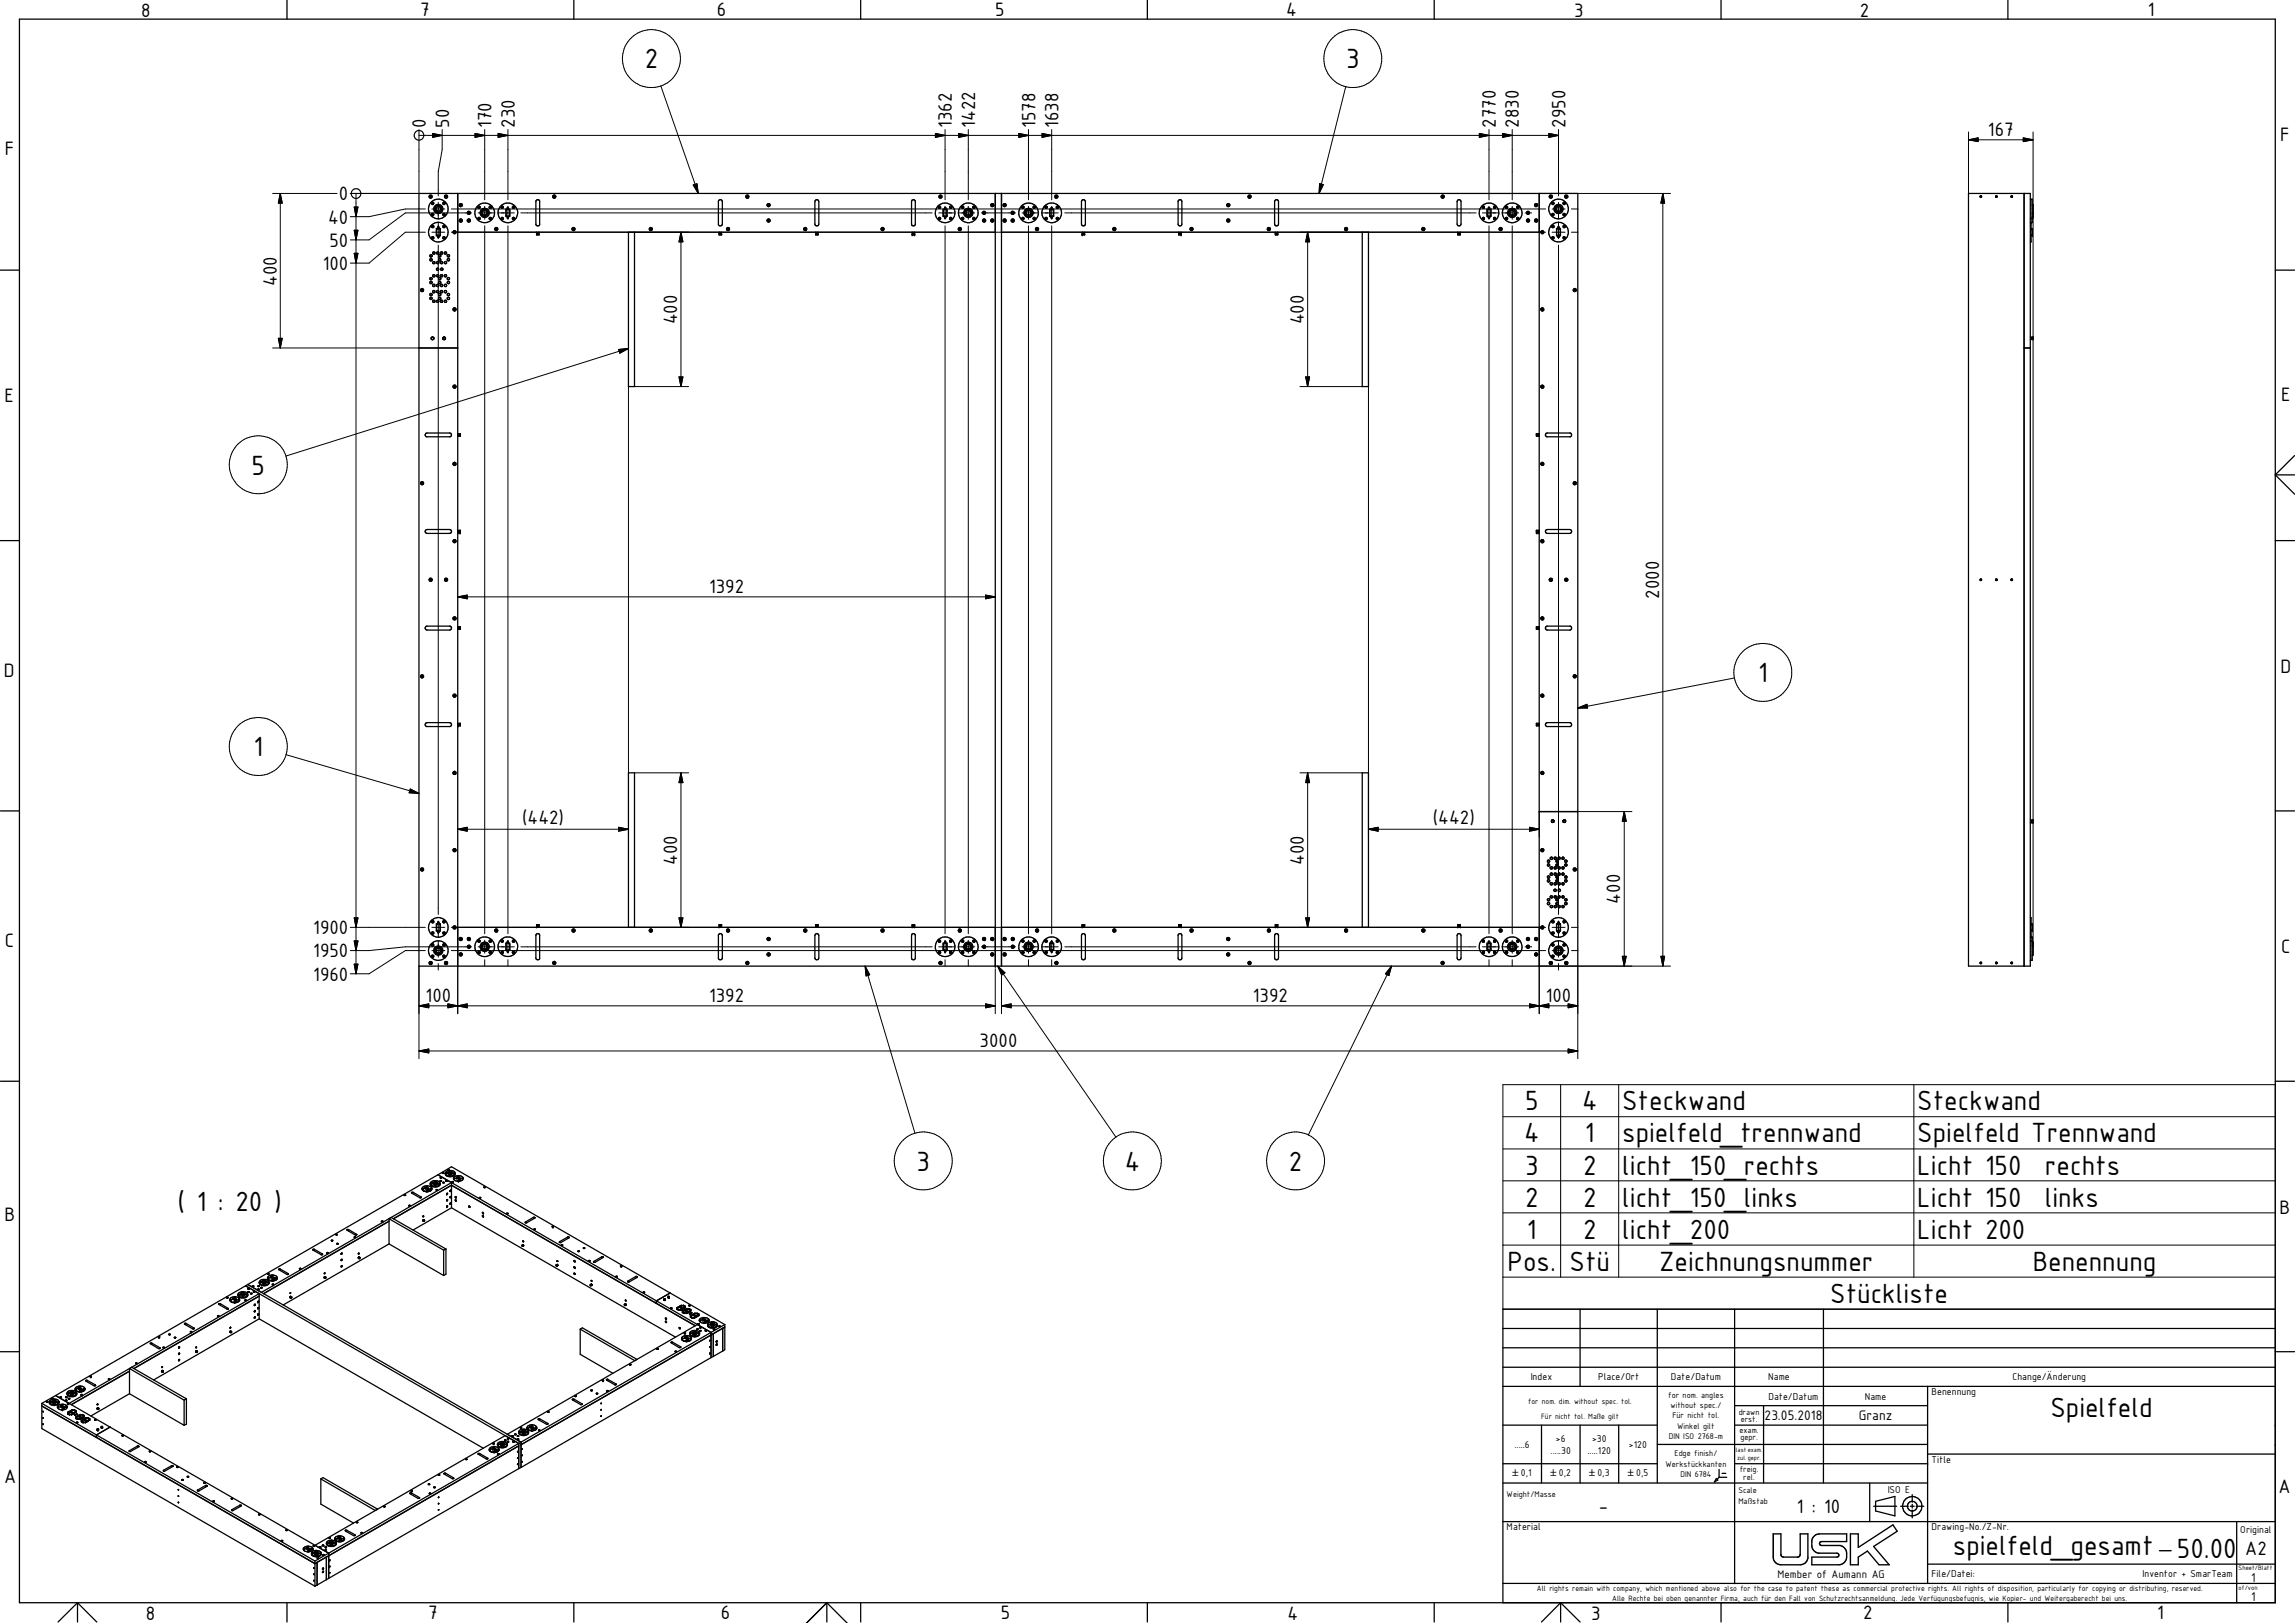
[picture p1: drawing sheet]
<svg xmlns="http://www.w3.org/2000/svg" width="594mm" height="420mm" viewBox="0 0 594 420" stroke-linecap="round" stroke-linejoin="round" font-family="sans-serif">
<defs><g id="words">
<g font-size="7.8">
<text x="166.9" y="17.7">2</text>
<text x="348.4" y="17.7">3</text>
<text x="65.1" y="122.9">5</text>
<text x="455.1" y="176.6">1</text>
<text x="65.7" y="195.8">1</text>
<text x="394.8" y="287.4">5</text>
<text x="409.5" y="287.4">4</text>
<text x="419.9" y="287.4">Steckwand</text>
<text x="496.3" y="287.4">Steckwand</text>
<text x="394.5" y="295.7">4</text>
<text x="410.3" y="295.7">1</text>
<text x="419.9" y="295.7">spielfeld_trennwand</text>
<text x="496.3" y="295.7">Spielfeld Trennwand</text>
<text x="237.3" y="303.1">3</text>
<text x="291.2" y="303.1">4</text>
<text x="333.6" y="303.1">2</text>
<text x="394.8" y="304.1">3</text>
<text x="409.8" y="304.1">2</text>
<text x="419.9" y="304.1">licht_150_rechts</text>
<text x="496.3" y="304.1">Licht 150</text>
<text x="529.3" y="304.1">rechts</text>
<text x="46" y="313.5">( 1 : 20 )</text>
<text x="394.8" y="312.4">2</text>
<text x="409.8" y="312.4">2</text>
<text x="419.9" y="312.4">licht_150_links</text>
<text x="496.3" y="312.4">Licht 150</text>
<text x="529.3" y="312.4">links</text>
<text x="395.3" y="320.7">1</text>
<text x="409.8" y="320.7">2</text>
<text x="419.9" y="320.7">licht_200</text>
<text x="496.3" y="320.7">Licht 200</text>
<text x="390.3" y="329">Pos.</text>
<text x="406.3" y="329">Stü</text>
<text x="429.5" y="329">Zeichnungsnummer</text>
<text x="526.2" y="329">Benennung</text>
<text x="473.8" y="337.3">Stückliste</text>
<text x="530.8" y="366.9">Spielfeld</text>
<text x="505.5" y="402.7">spielfeld_gesamt</text>
<text x="563.5" y="403.4">50.00</text>
</g>
<g font-size="5.4">
<text x="36.5" y="4.4">8</text>
<text x="108.8" y="4.2">7</text>
<text x="185.6" y="4.2">6</text>
<text x="257.6" y="4.1">5</text>
<text x="332.9" y="4.2">4</text>
<text x="407.5" y="4.4">3</text>
<text x="481.4" y="4.3">2</text>
<text x="556" y="4.2">1</text>
<text x="110.3" y="33.1" transform="rotate(-90 110.3 33.1)">0</text>
<text x="116.2" y="33.1" transform="rotate(-90 116.2 33.1)">50</text>
<text x="127.2" y="33.1" transform="rotate(-90 127.2 33.1)">170</text>
<text x="133.3" y="33.1" transform="rotate(-90 133.3 33.1)">230</text>
<text x="246.4" y="33.1" transform="rotate(-90 246.4 33.1)">1362</text>
<text x="252.4" y="33.1" transform="rotate(-90 252.4 33.1)">1422</text>
<text x="268" y="33.1" transform="rotate(-90 268 33.1)">1578</text>
<text x="274" y="33.1" transform="rotate(-90 274 33.1)">1638</text>
<text x="387.2" y="33.1" transform="rotate(-90 387.2 33.1)">2770</text>
<text x="393.2" y="33.1" transform="rotate(-90 393.2 33.1)">2830</text>
<text x="405.2" y="33.1" transform="rotate(-90 405.2 33.1)">2950</text>
<text x="514.6" y="35.2">167</text>
<text x="1.3" y="40.2">F</text>
<text x="590.2" y="36.5">F</text>
<text x="87.8" y="51.9">0</text>
<text x="85" y="57.9">40</text>
<text x="85.3" y="63.9">50</text>
<text x="83.6" y="69.9">100</text>
<text x="71.6" y="74" transform="rotate(-90 71.6 74)">400</text>
<text x="175.3" y="84" transform="rotate(-90 175.3 84)">400</text>
<text x="337.5" y="84" transform="rotate(-90 337.5 84)">400</text>
<text x="1.2" y="104.1">E</text>
<text x="590.5" y="103.9">E</text>
<text x="183.6" y="153.6">1392</text>
<text x="429.5" y="155" transform="rotate(-90 429.5 155)">2000</text>
<text x="1" y="175.4">D</text>
<text x="590.3" y="174.3">D</text>
<text x="135.2" y="213.3">(442)</text>
<text x="370.9" y="213.3">(442)</text>
<text x="175.3" y="223.9" transform="rotate(-90 175.3 223.9)">400</text>
<text x="337.5" y="223.9" transform="rotate(-90 337.5 223.9)">400</text>
<text x="419.4" y="233.9" transform="rotate(-90 419.4 233.9)">400</text>
<text x="1.2" y="245.2">C</text>
<text x="81.1" y="241.9">1900</text>
<text x="81.1" y="247.9">1950</text>
<text x="590.5" y="246.8">C</text>
<text x="81.1" y="253.8">1960</text>
<text x="110.2" y="259.4">100</text>
<text x="183.6" y="259.4">1392</text>
<text x="324.3" y="259.4">1392</text>
<text x="400.1" y="259.4">100</text>
<text x="253.6" y="271.1">3000</text>
<text x="1.2" y="316.2">B</text>
<text x="590.1" y="314.2">B</text>
<text x="1.1" y="383.8">A</text>
<text x="589.8" y="386.6">A</text>
<text x="413.8" y="391.3">-</text>
<text x="465.2" y="391.7">1 : 10</text>
<text x="581.2" y="402.7">A2</text>
<text x="37.8" y="419.3">8</text>
<text x="110.9" y="419.1">7</text>
<text x="186.6" y="419.2">6</text>
<text x="259" y="419.1">5</text>
<text x="333.2" y="419.3">4</text>
<text x="411.9" y="419.3">3</text>
<text x="482.3" y="419.2">2</text>
<text x="558.4" y="419.1">1</text>
</g>
<g font-size="3.9">
<text x="456.8" y="367.7">23.05.2018</text>
<text x="481.2" y="367.7">Granz</text>
</g>
<g font-size="3.6">
<text x="582.7" y="409.4">1</text>
<text x="582.7" y="414.4">1</text>
</g>
<text font-size="3.1" x="460.1" y="408.4">Member of Aumann AG</text>
<g font-size="2.8">
<text x="396.2" y="357.3">Index</text>
<text x="413.7" y="357.3">Place/Ort</text>
<text x="432.5" y="357.3">Date/Datum</text>
<text x="457.7" y="357.3">Name</text>
<text x="520.9" y="357.3">Change/Änderung</text>
<text x="457.8" y="362.3">Date/Datum</text>
<text x="482.7" y="362.3">Name</text>
<text x="500" y="361.2">Benennung</text>
<text x="392" y="374.8">.....6</text>
<text x="401.4" y="376.4">.....30</text>
<text x="402.8" y="373.2">&gt;6</text>
<text x="411" y="376.4">.....120</text>
<text x="412.1" y="373.2">&gt;30</text>
<text x="421.7" y="374.8">&gt;120</text>
<text x="393.7" y="382.1">0,1</text>
<text x="403.6" y="382.1">0,2</text>
<text x="413.5" y="382.1">0,3</text>
<text x="423.5" y="382.1">0,5</text>
<text x="500" y="378.7">Title</text>
<text x="488.6" y="386.4">ISO E</text>
<text x="390" y="396.2">Material</text>
<text x="500" y="396.2">Drawing-No./Z-Nr.</text>
<text x="579.9" y="396.8">Original</text>
<text x="500" y="408.3">File/Datei:</text>
<text x="554.6" y="408.3">Inventor + SmarTeam</text>
</g>
<g font-size="2.4">
<text x="391.5" y="382.1">±</text>
<text x="401.4" y="382.1">±</text>
<text x="411.3" y="382.1">±</text>
<text x="421.3" y="382.1">±</text>
</g>
<g font-size="2.3">
<text x="431.8" y="361.9">for nom. angles</text>
<text x="432.4" y="364.5">without spec./</text>
<text x="432.9" y="367.2">Für nicht tol.</text>
<text x="434.2" y="369.9">Winkel gilt</text>
<text x="450.1" y="366.2">drawn</text>
<text x="450.3" y="370.9">exam.</text>
<text x="450.6" y="368.2">erst.</text>
<text x="432" y="372.5">DIN ISO 2768-m</text>
<text x="433.5" y="377">Edge finish/</text>
<text x="450.5" y="372.7">gepr.</text>
<text x="431.2" y="379.7">Werkstückkanten</text>
<text x="435" y="382.4">DIN 6784</text>
<text x="450.4" y="381">freig.</text>
<text x="451.3" y="383.2">rel.</text>
<text x="390" y="387.5">Weight/Masse</text>
<text x="450" y="386.6">Scale</text>
<text x="450" y="389.3">Maßstab</text>
</g>
<g font-size="2.2">
<text x="395.6" y="363.5">for nom. dim. without spec. tol.</text>
<text x="398.9" y="367.3">Für nicht tol. Maße gilt</text>
<text x="397.8" y="411.9">All rights remain with company, which mentioned above also for the case to patent these as commercial protective rights. All rights of disposition, particularly for copying or distributing, reserved.</text>
<text x="417.3" y="414.5">Alle Rechte bei oben genannter Firma, auch für den Fall von Schutzrechtsanmeldung. Jede Verfügungsbefugnis, wie Kopier- und Weitergaberecht bei uns.</text>
</g>
<g font-size="1.8">
<text x="449.3" y="375.8">lastexam.</text>
<text x="449.7" y="377.9">zul. gepr.</text>
<text x="579.5" y="406.5">Sheet/Blatt</text>
<text x="579.5" y="411.5">of/von</text>
</g>
</g></defs>
<g fill="none" stroke="#000" stroke-width=".33">
<path d="M74.3 -.1v5.1M148.5 -.1v5.1M222.8 -.1v5.1M297 -.1v5.1M371.3 -.1v5.1M445.5 -.1v5.1M519.8 -.1v5.1M5 5h584v409.9h-584zM108.5 50.1h299.9v200h-299.9zM111.3 50.8l.2-.1 .2 .2-.2 .2zM111.4 50.8l.2 .2h-.2zM111.8 58.5a.31 .31 0 0 1 .4-.1 .31 .31 0 0 1-.1 .5l-.3-.1z"/>
<path d="M111.8 52.4a.31 .31 0 0 1 .4 0 .31 .31 0 0 1 0 .5 .31 .31 0 0 1-.4 0zM111.8 55.3a.31 .31 0 0 1 .4 .1 .31 .31 0 0 1 0 .4 .31 .31 0 0 1-.4 0zM111.9 52.6v.1M111.9 55.5h.2v.1l-.1 .1zM111.9 58.6v.1M111.9 52.6h.2l-.1 .2-.1-.1M111.9 58.6h.2l-.1 .2-.1-.1M111.9 55.5l.1 .1h-.1M111.9 52.6l.1 .1h-.1M112 58.5v.1M112 58.5l-.1 .1M112 58.6l-.1 .1"/>
<path d="M112.9 59.1h1.1v1.9h-1.1zM113.3 58.9h.3M113.6 58.8h.1M113.6 58.8l-.2-.1-.1 .3M113.6 58.8l-.3 .2M114.7 58.5a.31 .31 0 0 1 .5-.1 .31 .31 0 0 1-.1 .5l-.4-.1zM114.7 52.4a.31 .31 0 0 1 .4 0 .31 .31 0 0 1 0 .5 .31 .31 0 0 1-.4 0zM114.7 55.3a.31 .31 0 0 1 .4 .1 .31 .31 0 0 1 0 .4 .31 .31 0 0 1-.4 0zM114.8 55.5h.3v.1l-.2 .1zM114.8 55.5l.2 .1zM114.8 52.6l.2 .1zM114.8 58.6l.2 .1z"/>
<path d="M114.8 52.7h.1M114.8 58.7h.1M114.9 52.5l.2 .1-.1 .2-.2-.1zM115.4 50.7l.3 .2-.2 .2-.2-.2zM115.4 50.8l.2 .2h-.2zM115.4 51h.1M117.5 60h.3v.2l-.2 .1zM117.6 60h.2l-.1 .2zM118.5 50.1v200M119.2 53h.2v.2zM119.2 52.9h.2v.4l-.4-.2zM119.2 56.9h.2v.4l-.4-.2z"/>
<path d="M119.2 57l.2 .2-.2-.1zM121.2 57l.2-.1 .2 .2-.3 .2zM121.2 55l.2-.1 .2 .2-.3 .2zM121.2 57.1h.3zM121.3 55h.1v.2zM123.8 56.4h.4v.4h-.4zM123.8 53.5h.4v.3h-.4zM123.9 56.4l.3 .2-.3 .1zM123.9 53.5l.3 .2-.3 .1zM123.9 53.6l.1 .1zM124 56.5v.1M124 53.6h.1"/>
<path d="M124 56.5h.1M124.1 56.6h-.1M124.1 56.5v.1M126.7 56.4h.5v.4h-.5zM126.7 53.5h.5v.3h-.5zM126.8 56.4l.3 .2-.3 .1zM126.8 53.5l.3 .2-.3 .1zM126.9 53.6l.1 .1zM127 56.5v.1M127 53.6h.1M127 56.5h.1M127 56.6h.1"/>
<path d="M128.3 59.2l.3-.1v.3l-.2 .1zM128.3 59.2l.3 .2zM129.9 53.5l.3 .1-.1 .2h-.2zM129.9 56.4l.3 .1-.1 .2h-.2zM129.9 56.6l.2-.1zM130 53.6l.1 .1zM131 54.1h.9v1.9h-.9zM131.3 56.3h.3v.2h-.2zM131.3 53.9l.1-.2 .2 .2M131.3 53.9h.3M131.3 56.3h.3M131.9 54.5l-.2-.2-.6-.1-.1 1.7h.7l.2-.2"/>
<path d="M132.8 56.5l.1-.1 .2 .2-.3 .1zM132.8 53.6l.1-.1 .2 .2-.3 .1zM132.8 53.6l.2 .1zM133 56.5v.1M133 56.5h.1M133 53.6h.1M133 56.6h.1M138.8 51.9l.5-.2 .4 .3v6.2l-.4 .3-.6-.3zM143.3 50.8l.2-.1 .2 .2-.2 .2zM143.3 50.8l.3 .1-.2 .1zM148.3 59.2l.3 .2h-.2zM148.4 59.1h.2v.4l-.3-.1z"/>
<path d="M168.3 59.2l.3-.1v.3l-.2 .1zM168.4 59.2h.2l-.1 .2zM186.1 51.9l.5-.2 .4 .5v5.8a.53 .53 0 0 1-.5 .5 .53 .53 0 0 1-.5-.3zM188.3 59.2l.3 .1-.1 .1zM188.4 59.1h.2v.4l-.3-.1zM193.3 50.8h.2v.2M193.3 50.9l.1 .1M193.4 50.7l.3 .2-.2 .2-.2-.1zM193.4 51h.1M198.8 57l.2-.1 .2 .2-.3 .2zM198.8 53l.2-.1 .1 .3h-.3zM198.8 53l.3 .1-.2 .1z"/>
<path d="M198.8 57.1h.3zM208.3 59.2l.3 .2zM208.4 59.1h.2v.4l-.3-.1zM211.1 51.9l.4-.2 .5 .5v5.8a.51 .51 0 0 1-.6 .5 .51 .51 0 0 1-.5-.5zM228.3 59.2h.3l-.1 .2zM228.3 59.1l.3 .1v.3h-.3zM236 51.9l.6-.2 .3 .3v6.2l-.3 .3-.6-.2v-.3zM243 56.5l.2-.1 .1 .2-.2 .1zM243.1 53.5h.2v.3l-.3-.1zM243.1 56.6l.1-.1zM243.2 53.6v.1zM243.3 50.8l.2-.1 .2 .2-.2 .2z"/>
<path d="M243.3 50.8l.3 .1-.2 .1zM243.5 51h.1M244.1 54.1h1v1.9h-1zM244.2 54.4l.7-.2 .2 .2v1.4l-.2 .2-.6-.1-.1-.2zM244.5 56.3l.3-.1v.2l-.2 .1zM244.5 53.8l.3-.1v.3h-.3zM244.5 53.9h.3M244.5 56.3h.3M245.9 56.5l.2-.1 .1 .2-.2 .1zM245.9 53.6l.2-.1 .1 .2-.2 .1zM246 53.6h.2zM246.1 56.6h.1"/>
<path d="M246.1 53.7h.1M246.1 56.5v.1zM248.3 59.2l.3-.1v.4h-.2zM248.3 59.2l.2 .2v-.2M248.5 59.2h.1M248.5 59.2h-.2M249 56.4a.29 .29 0 0 1 .4 0 .29 .29 0 0 1-.2 .5l-.3-.3zM249 53.5a.29 .29 0 0 1 .4 0 .29 .29 0 0 1-.2 .4l-.3-.2zM249.1 56.4l.2 .1v.2h-.2zM249.1 53.5l.2 .1v.2h-.2zM249.1 56.5l.1 .1zM249.1 53.6l.1 .1z"/>
<path d="M251.9 56.4a.29 .29 0 0 1 .5 0 .29 .29 0 0 1-.3 .5l-.3-.3zM251.9 53.5a.29 .29 0 0 1 .5 0 .29 .29 0 0 1-.3 .4l-.3-.2zM252 56.4l.3 .2-.3 .1zM252 53.5l.3 .2-.3 .1zM252 56.5l.1 .1zM252 53.6l.1 .1zM254.6 55l.2-.1 .2 .2-.3 .2zM254.6 57l.2-.1 .2 .2-.3 .2zM254.6 57h.2v.2zM256.7 53h.3v.2zM256.7 56.9h.3v.4h-.3zM256.7 52.9h.3v.4l-.3-.1z"/>
<path d="M256.8 57l.2 .2-.3-.1zM257.6 50.1v200M259.2 50.1v200M259.9 57.1h.3zM259.9 56.9l.3 .1-.1 .3h-.2zM259.9 52.9h.2l.1 .3-.3 .1zM259.9 53l.3 .1-.2 .1zM260 53.2h.1M260 57h.1M262 55l.2-.1 .1 .3-.3 .1zM262 57l.2-.1 .1 .3-.3 .1zM262 57.1h.3z"/>
<path d="M262.1 55l.2 .1-.1 .1zM264.6 56.5l.2-.1 .2 .2-.3 .1zM264.7 53.5l.3 .1-.1 .2-.3-.1zM264.7 56.6l.2-.1zM264.7 53.6h.2zM267.5 56.5l.2-.1 .2 .2-.3 .1zM267.6 56.6l.2-.1zM267.8 53.5l-.3 .2 .3 .1 .1-.2h-.3h.2M268.3 59.2l.3-.1v.3l-.3 .1zM268.3 59.2l.3 .2zM270.5 53.5a.29 .29 0 0 1 .5 0 .29 .29 0 0 1-.2 .4l-.3-.1zM270.5 56.4a.29 .29 0 0 1 .5 0 .29 .29 0 0 1-.2 .5l-.3-.1z"/>
<path d="M270.7 56.5h.2v.2l-.2-.1M270.7 53.6h.2v.2l-.2-.1M270.7 56.6h.1M270.7 53.6h.1M270.7 56.5v.1M270.8 53.6h.1M270.8 53.6h-.1M270.8 56.5h.1M270.8 56.5h-.1M270.8 56.5v.1M270.8 56.6h.1M271.7 54.1h1v1.9h-1z"/>
<path d="M271.9 54.2l.8 .2v1.4l-.2 .1h-.7zM272.1 56.3l.2-.1 .1 .2-.2 .1zM272.1 53.9l.1-.2 .2 .2M272.1 53.9h.3M272.1 56.3h.3M273.3 50.8l.3-.1v.3l-.3 .1zM273.3 50.8l.3 .1-.2 .1zM273.5 53.5a.29 .29 0 0 1 .5 0 .29 .29 0 0 1-.3 .4l-.2-.1zM273.5 56.4a.29 .29 0 0 1 .5 0 .29 .29 0 0 1-.3 .5l-.2-.1zM273.6 56.5h.2v.2l-.2-.1M273.6 53.6h.2v.2l-.2-.1M273.6 56.6h.1"/>
<path d="M273.6 53.6h.2M273.6 56.5v.1M273.7 56.5h-.1M273.7 56.5h.1M273.7 53.6h.1M273.7 53.6h-.1M273.8 56.5v.1M273.8 56.6h-.1M280.1 51.9l.4-.2 .5 .5v5.8a.51 .51 0 0 1-.5 .5 .51 .51 0 0 1-.6-.5zM288.3 59.2l.3 .1-.1 .1zM288.3 59.1l.3 .1-.1 .3h-.2zM305.1 51.9l.4-.2 .4 .2v.3v5.8v.3l-.4 .2-.5-.3z"/>
<path d="M308.3 59.2l.3 .2zM308.3 59.1l.3 .1v.3l-.3-.1zM317.8 56.9l.3 .1-.1 .3h-.2zM317.8 52.9h.2l.1 .3-.3 .1zM317.9 57l.1 .2-.2-.1zM323.3 50.8l.2-.1 .1 .3-.2 .1zM323.3 50.8h.2v.2zM328.3 59.1l.3 .1-.1 .3-.3-.1zM328.4 59.2l.2 .1-.1 .1zM328.4 59.2h-.1M330.1 51.9l.4-.2 .5 .5v5.8a.51 .51 0 0 1-.6 .5 .51 .51 0 0 1-.5-.5zM348.3 59.2l.2-.1 .2 .2-.3 .2z"/>
<path d="M348.3 59.4h.1M348.4 59.2h.1M348.4 59.2h-.1M348.4 59.4h.1M348.4 59.2v.2M368.3 59.1l.3 .1-.1 .3-.2-.1zM368.4 59.2l.2 .1-.1 .1zM368.4 59.2h-.1M373.3 50.8l.3 .1-.2 .1zM373.3 50.7l.4 .2-.2 .2-.3-.2zM377.3 51.9l.5-.2 .4 .5v5.8a.51 .51 0 0 1-.5 .5 .51 .51 0 0 1-.5-.5zM383.7 53.5a.29 .29 0 0 1 .5 0 .29 .29 0 0 1-.2 .4l-.3-.1z"/>
<path d="M383.7 56.4a.29 .29 0 0 1 .5 0 .29 .29 0 0 1-.2 .5l-.3-.1zM383.9 56.4h.2v.3h-.2zM383.9 53.5h.2v.3h-.2zM383.9 53.6l.1 .1zM384 56.5v.1M384 56.5h.1M384 53.6h.1M384 56.6h.1M384.9 54.1h1v1.9h-1zM385 54.4l.6-.2 .3 .2v1.4l-.2 .2-.6-.1-.1-.2zM385.3 56.3l.1-.1 .2 .2-.2 .1zM385.3 53.9h.3"/>
<path d="M385.3 53.9l.1-.2 .2 .2M385.3 56.3h.3M386.8 56.4h.2v.3h-.2zM386.8 53.5h.2v.3h-.2zM386.8 56.6l.2-.1zM386.8 53.6h.2zM388.3 59.2l.1 .2M388.3 59.1l.3 .1-.1 .3h-.2zM388.4 59.2h.1M388.4 59.2h-.1M388.4 59.4h.1M388.4 59.2v.2"/>
<path d="M389.8 53.5h.4v.3h-.4zM389.8 56.3l.4 .1v.4h-.4zM389.9 56.4h.2v.3h-.2zM389.9 53.5h.2v.3h-.2zM389.9 53.6l.2 .1zM390 56.5v.1M390 53.6h.1M390 56.5h.1M390.1 56.5v.1M390.1 56.6h-.1M392.7 53.5h.4v.3h-.4zM392.7 56.4h.4v.4h-.4z"/>
<path d="M392.8 56.4h.2v.3h-.2zM392.8 53.5h.2v.3h-.2zM392.8 56.5l.2 .1zM392.8 53.6l.2 .1zM395.4 54.9l.3 .1-.1 .3h-.2zM395.4 56.9l.3 .1-.1 .3h-.2zM395.4 57h.2v.2zM395.5 55h.1M395.5 57h.1M395.5 55h-.1M395.6 55v.2l-.2-.2M397.5 56.9l.3 .1-.1 .3-.2-.1z"/>
<path d="M397.5 52.9l.3 .2-.2 .2-.1-.1zM397.6 57l.1 .2zM398.4 50.1v200M399.1 60l.1-.1 .3 .2-.3 .2zM401.3 50.8l.2-.1 .2 .2-.3 .2zM401.4 50.8l.2 .1-.2 .1zM401.7 58.5a.31 .31 0 0 1 .5-.1 .31 .31 0 0 1-.1 .5l-.4-.1zM401.9 58.6h.2l-.1 .2-.1-.1M401.9 58.6v.1M401.9 55.5l.1 .1zM401.9 52.6l.1 .1zM401.9 52.5l.2 .1-.1 .2z"/>
<path d="M401.9 55.4l.2 .1-.1 .2zM402 58.5v.1M402 58.5l-.1 .1M402 58.6l-.1 .1M402.9 59.1h1v1.9h-1zM403.3 58.9l.1-.2 .2 .2M403.3 58.9h.3M404.7 58.5a.3 .3 0 0 1 .4 0 .3 .3 0 0 1-.1 .4l-.3-.1zM404.7 52.6l.3-.1v.3zM404.7 55.5h.3v.2zM404.8 55.5l.2 .1zM404.8 58.6v.1"/>
<path d="M404.8 52.7h.1M404.8 58.7h.1M404.9 58.5l.1 .1-.1 .2zM404.9 58.5v.2M404.9 58.5l-.1 .1M405 52.6l-.2 .1M405 52.6l-.1 .1M405.3 50.7l.3 .2-.2 .2-.1-.1zM405.4 50.8h.1l-.1 .2zM509.6 50.1h16v200h-16zM512.6 50.7l.3 .1-.1 .3-.2-.1zM512.7 50.8l.2 .1-.1 .1z"/>
<path d="M516.6 50.8l.3-.1 .1 .3-.2 .1zM516.6 51l.1 .1M516.6 50.9l.2-.1-.1 .2M520.6 50.7l.3 .1-.1 .3-.2-.1zM520.7 50.8l.2 .1-.1 .1zM524 50.1v200M525.6 51.6h.4v6.1h-.3M525.6 56.6h.4M525.6 57.6h.1v5.1h-.1M525.7 59.2h.4v1.8h-.4M526 52.9h.3v3.4h-.3M526 55.3h.3"/>
<path d="M.1 69.9h4.9M109.1 75h.3v.3l-.3-.1zM109.1 75.1h.3l-.3 .1M111.3 66h.4a.3 .3 0 0 1 .1 .4 .3 .3 0 0 1-.4 .1 .3 .3 0 0 1-.1-.5zM111.3 72l.4-.1 .2 .3-.5 .2zM111.3 72.9h.5a.31 .31 0 0 1 0 .5 .31 .31 0 0 1-.4 0 .31 .31 0 0 1-.1-.5zM111.3 76.1l.4-.1 .2 .3-.5 .2zM111.3 77h.4a.3 .3 0 0 1 .1 .4 .3 .3 0 0 1-.4 .1 .3 .3 0 0 1-.1-.5zM111.8 61.4a.31 .31 0 0 1 .4 0 .31 .31 0 0 1-.1 .4h-.3zM111.9 61.5v.1M111.9 61.5h.2l-.1 .2-.1-.1M112 61.5h.1"/>
<path d="M112 61.5h-.1M112 71.2h.6v.4h-.6zM112 61.5l-.1 .1M112 65.3a.31 .31 0 0 1 .5 0 .31 .31 0 0 1-.1 .5l-.4-.1zM112 67.8h.6v.4h-.6zM112 77.8h.6v.4h-.6zM113 69.5a.31 .31 0 0 1 .5 0 .31 .31 0 0 1-.1 .5l-.4-.1zM113.1 65.3a.31 .31 0 0 1 .4 0 .31 .31 0 0 1-.1 .5l-.3-.1zM113.1 67.8a.29 .29 0 0 1 .5 .1 .29 .29 0 0 1-.3 .4l-.2-.1zM113.1 71.2l.3-.1 .2 .4-.4 .2zM113.1 77.8l.3-.1 .2 .4-.4 .2zM113.3 61.3l.1 .2 .2-.2"/>
<path d="M113.3 61.3h.3M113.7 61l-.7-.2v-1.4l.7-.2 .2 .1-.1 1.7M114.1 65.3a.31 .31 0 0 1 .5 0 .31 .31 0 0 1-.1 .5l-.4-.1M114.1 71.2l.4-.1v.5l-.3 .1zM114.1 77.8l.4-.1v.5l-.3 .1zM114.1 76.2a.29 .29 0 0 0-.4-.2 .29 .29 0 0 0-.1 .5h.2l.3-.2M114.1 77.2l-.4-.2a.29 .29 0 0 0-.1 .5 .29 .29 0 0 0 .5-.2M114.1 66.2l-.4-.2a.29 .29 0 0 0-.1 .4 .29 .29 0 0 0 .5-.1M114.1 65.3v.4M114.1 66.1v.3M114.1 67.1v.3M114.1 67.8v.4"/>
<path d="M114.1 71.2v.3M114.1 72.2l-.1 .2-.4-.1a.29 .29 0 0 1 .1-.4 .29 .29 0 0 1 .4 .1v.3M114.1 73v.3M114.1 73.7v.3M114.1 75.3v.3M114.1 76.1v.3M114.1 77.1v.3M114.1 77.9v.2M114.1 67.2a.28 .28 0 0 0-.5-.2 .28 .28 0 0 0 0 .5 .28 .28 0 0 0 .5-.2M114.1 73.1l-.3-.2h-.2a.29 .29 0 0 0 .1 .5 .29 .29 0 0 0 .4-.2M114.1 69.5a.31 .31 0 0 1 .5 0 .31 .31 0 0 1-.1 .5l-.4-.1zM114.7 61.4a.31 .31 0 0 1 .5 0 .31 .31 0 0 1-.1 .4h-.4z"/>
<path d="M114.8 61.5l.2 .1zM114.8 61.6h.1M115.1 65.3a.3 .3 0 0 1 .5 0 .3 .3 0 0 1-.2 .5l-.3-.1zM115.1 71.2h.5v.4l-.4 .1zM115.1 77.8h.5v.4l-.4 .1zM115.1 67.8h.5v.4h-.5zM115.8 77h.4a.31 .31 0 0 1 .1 .4 .31 .31 0 0 1-.4 .1 .31 .31 0 0 1-.1-.5zM115.8 72.9h.5a.32 .32 0 0 1 0 .5 .32 .32 0 0 1-.4 0 .32 .32 0 0 1-.1-.5zM115.8 66h.4a.31 .31 0 0 1 .1 .4 .31 .31 0 0 1-.4 .1 .31 .31 0 0 1-.1-.5zM115.8 72a.31 .31 0 0 1 .5 0 .31 .31 0 0 1-.1 .4l-.4-.1zM115.8 76.1h.5v.4h-.5zM117.6 79.9l.2 .1v.3h-.2z"/>
<path d="M118.5 60.1h139.1M138.9 60.1l.1 .1M138.9 60.6h.7v.2h-.7zM139 60.1l.1 .2M139.1 60.3h.3M139.1 60.3v.3M139.4 60.3v.3M139.5 60.1l-.1 .2M139.6 60.1l-.2 .1M162.7 60.1v40h1.5v-40M186.1 60.1l.2 .1M186.1 60.6h.7v.2h-.7z"/>
<path d="M186.2 60.1l.1 .2M186.3 60.3h.3M186.3 60.3v.3M186.6 60.3v.3M186.7 60.1l-.1 .2M186.8 60.1l-.1 .1M211.1 60.1l.3 .1M211.1 60.6h.7v.2h-.7zM211.2 60.1l.2 .2 .3-.2M211.3 60.2v.4M211.6 60.2v.4M211.8 60.1l-.3 .1"/>
<path d="M236.1 60.1l.2 .1M236.1 60.6h.7v.2h-.7zM236.2 60.1l.4 .1M236.3 60.2v.4M236.6 60.2v.4M236.7 60.1l-.1 .1M236.8 60.1l-.2 .1M259.2 60.1h139.2M280.1 60.1l.2 .1M280.1 60.6h.7v.2h-.7zM280.2 60.1l.1 .1M280.3 60.2v.4"/>
<path d="M280.3 60.2h.3M280.6 60.2v.4M280.7 60.1l-.1 .1M280.8 60.1l-.2 .1M305.1 60.1l.2 .1M305.1 60.6h.7v.2h-.7zM305.2 60.1l.1 .1M305.3 60.2v.4M305.7 60.1l-.4 .1M305.8 60.1l-.2 .1v.4M330.1 60.1l.1 .1M330.1 60.6h.7v.2h-.7z"/>
<path d="M330.2 60.1l.1 .2M330.3 60.3h.3M330.3 60.3v.3M330.6 60.3v.3M330.7 60.1l-.1 .2M330.8 60.1l-.1 .1M352.6 60.1v40h1.6v-40M377.4 60.1l.1 .1M377.4 60.6h.6v.2h-.6zM377.4 60.1l.1 .2M377.5 60.3h.4M377.5 60.3v.3"/>
<path d="M377.9 60.3v.3M377.9 60.1v.2M378 60.1l-.1 .1M399.1 60h.3l-.2 .2-.1-.1M399.1 79.9l.4 .2-.3 .2zM401.7 61.4a.31 .31 0 0 1 .5 0 .31 .31 0 0 1-.1 .4h-.4zM401.9 61.5h.2l-.1 .2-.1-.1M401.9 61.5v.1M402 61.5h.1M402 61.5h-.1M402 61.5l-.1 .1M403.1 61l-.1-1.7 .2-.1 .7 .3v1.2l-.7 .3"/>
<path d="M403.3 61.3l.3 .1-.3 .1zM403.3 61.3h.3M404.7 61.4a.3 .3 0 0 1 .4 0 .3 .3 0 0 1-.1 .4h-.3zM404.8 61.6h.1M404.8 61.5v.1M404.9 61.4l.1 .1-.1 .2zM404.9 61.5v.1M404.9 61.5h-.1M407.5 75h.3l-.1 .3-.2-.1zM407.5 75.1h.2M407.5 75.1h.1M407.7 75.1h.1"/>
<path d="M589 69.9h5M108.5 90.1h10M111.6 87.7l.1 .1M111.7 87.4l-.1 .1M111.7 87.8l.4 .1M111.7 87.4l.3-.2 .3 .3M111.8 87.3l-.1 .5M111.8 87.3l.4 .1M112.2 87.8h-.5M112.3 87.4l-.1 .4M112.3 87.5l-.1 .3M114.6 87.6l.5-.4 .2 .3-.1 .3"/>
<path d="M114.6 87.6l.1 .2M114.6 87.5l.1 .3M114.7 87.4l-.1 .1M114.7 87.8h.5M114.8 87.9h.3M114.8 87.3h.3M115.2 87.3l.1 .2M115.3 87.7l-.1 .1M117.6 80.1l.2-.1-.1 .2zM117.6 99.9l.2 .3h-.2M117.6 99.9v.3M117.6 99.9l-.1 .3"/>
<path d="M117.8 99.9v.3h-.3M399.1 80.1h.3h-.3M399.1 99.9l.3 .1v.2h-.3zM524 90.1h1.6M525.6 87.2h.1v.7h-.1M525.7 87.4h.4M525.7 87.8h.4M526.1 87.2h.2v.7h-.2zM110.2 112.2l6.2-.1 .3 .1 .2 .5-.4 .4h-6.1l-.3-.4zM117.6 119.9l.2 .1v.3h-.2zM118.5 112.4l.1 .1M118.5 112.3l.1 .2"/>
<path d="M118.6 112.5v.2M118.6 112.7l-.1 .1M118.6 112.7l-.1 .2M118.6 112.4h.4M118.6 112.7h.4M119 112.3h.2v.6h-.2zM397.7 112.3h.2v.6h-.2zM397.9 112.4h.3M397.9 112.7h.3M398.2 112.4v.4h.2M398.3 112.8l.1 .1M398.4 112.4h-.2"/>
<path d="M398.4 112.3l-.1 .1M399.1 100h.3l-.1 .2-.2-.1M399.1 119.9l.4 .2-.3 .2zM400.2 112.2l6.2-.1a.51 .51 0 0 1 .4 .4 .51 .51 0 0 1-.3 .6h-6.1l-.4-.4zM594 117.9l-5 5M.1 140h4.9M109.1 125.1h.3h-.3M109.2 124.9h.2v.4l-.3-.1zM110.2 137.2l6.2-.1a.51 .51 0 0 1 .5 .5 .51 .51 0 0 1-.5 .5h-5.8l-.5-.4zM117.6 120.1h.2zM117.6 139.9h.2v.3h-.3zM117.6 140h.2l-.1 .2z"/>
<path d="M118.5 137.3l.1 .4M118.5 137.3l.5 .2M118.6 137.7l-.1 .1M118.6 137.7l-.1 .2M118.6 137.8h.4M119 137.3h.2v.6h-.2zM397.7 137.3h.2v.6h-.2zM397.9 137.5h.3M397.9 137.8h.3M398.2 137.5v.3M398.2 137.8h.2M398.3 137.8l.1 .1"/>
<path d="M398.4 137.3l-.2 .2M398.4 137.3l-.1 .1M399.1 139.9h.2l.1 .3-.3 .1zM399.1 120h.3l-.2 .2-.1-.1M400.2 137.2l6.2-.1a.51 .51 0 0 1 .4 .5 .51 .51 0 0 1-.4 .5h-5.8l-.6-.4zM407.5 125l.2-.1 .1 .3h-.3zM589 140h5M589 122.9l5 5M589 122.9h5M111.4 149.9l.2 .1-.1 .3-.3-.2zM111.4 150l.2 .2h-.2zM115.4 149.9l.2 .1v.3h-.2z"/>
<path d="M115.4 150l.2 .2h-.2zM115.4 150.2h.1M117.5 140.2l.1 .1M399.1 140.2v.1M399.1 140h.3l-.1 .2-.2-.1M399.3 160h-.2M399.3 159.9v.4h-.2v-.3M401.4 149.9l.2 .1-.1 .3-.3-.2zM405.3 149.9l.3 .1-.1 .3-.2-.1zM405.3 150h.2v.2zM512.6 149.9l.3 .1v.3l-.3-.1zM512.7 150l.2 .1-.1 .1z"/>
<path d="M516.6 150.1h.3l-.3 .1M516.7 149.9l.3 .1-.1 .3-.3-.1zM520.6 149.9l.3 .1v.3l-.3-.1zM520.7 150l.2 .1-.1 .1zM109.1 175l.3 .1-.3 .1 .2-.3 .2 .2-.3 .2M110.2 162.2l6.3-.1 .4 .6-.5 .4h-5.8l-.5-.4zM117.5 160h.3v.3l-.3-.1M117.5 160v.2M117.6 160.1l.2-.1-.2 .1M117.6 160.1h.1M117.6 179.9h.2v.3h-.3zM118.5 162.3l.2 .1"/>
<path d="M118.5 162.3l.1 .1M118.6 162.8l-.1 .1M118.7 162.4v.3M118.7 162.7l-.2 .2M118.7 162.4h.3M118.7 162.7h.3M119 162.3h.2v.6h-.2zM397.7 162.3h.2v.6h-.2zM397.9 162.4h.4M397.9 162.7h.4M398.3 162.5l.1 .3M398.3 162.7l.1 .2"/>
<path d="M398.4 162.3l-.1 .2M399.1 160h.3l-.1 .2-.2-.1M400.2 162.2l6.3-.1 .3 .6-.4 .4h-5.8l-.6-.4zM407.5 175l.1-.1 .2 .2-.2 .2zM407.6 175h.1l-.1 .2zM110.2 187.2l6.2-.1 .3 .1 .2 .5-.4 .4h-6.1l-.3-.4zM117.5 180.2l.1 .1M117.6 180.1h.1M117.6 199.9l.2 .1v.3h-.2zM117.6 180h.2l-.1 .2zM117.6 200h.2l-.1 .2zM118.5 187.3l.2 .2"/>
<path d="M118.5 187.2l.1 .2M118.6 187.8l-.1 .1M118.7 187.5v.2M118.7 187.7l-.2 .1M118.7 187.5h.3M118.7 187.7h.3M119 187.2h.2v.7h-.2zM397.7 187.2h.2v.7h-.2zM397.9 187.7h.4M398.3 187.7l.1 .1M398.3 187.7l.1 .2M398.4 187.4l-.1 .3"/>
<path d="M398.4 187.2l-.1 .3h-.4M399.1 180l.1-.1 .3 .2-.4 .2M399.1 180v.2M399.1 180.2v.1M399.1 180h.3l-.1 .2-.2-.1M399.1 199.9l.3 .1-.1 .3h-.2zM400.2 187.2l6.2-.1 .4 .2v.4l-.3 .4h-6.1l-.4-.4zM.1 209.9h4.9M117.6 219.9h.2v.3l-.2 .1zM117.6 220l.1 .2-.1-.1zM398.4 210.1h10M399.1 200h.3l-.1 .2-.2-.1"/>
<path d="M399.3 220h-.2M399.3 219.9v.4h-.2v-.3M401.6 212.6l.4 .3M402.2 212.9h-.1M402.2 212.5l-.1-.2-.5 .2 .1 .4h.4M402.2 212.5l-.1 .4M402.2 212.5l.1 .1M402.2 212.7v.2M404.6 212.5l.1 .4M404.7 212.3h.5v.6h-.2M404.7 212.3l-.1 .2M404.7 212.9h.3"/>
<path d="M404.8 212.3h-.1M404.9 212.9h.1M405.3 212.5l-.3 .4M525.6 212.3h.1v.6h-.1M525.7 212.4h.4M525.7 212.7h.4M526.1 212.3h.2v.6h-.2zM589 209.9h5M109.1 225l.3-.1v.4h-.2zM109.1 225.1h.3l-.3 .1M111.8 238.4h.5a.32 .32 0 0 1-.1 .4 .32 .32 0 0 1-.4 0 .32 .32 0 0 1 0-.4zM111.9 238.6v.1"/>
<path d="M111.9 238.6h.2v.2l-.2-.1M112 238.5l-.1 .1M112 238.5l-.1 .2M112.9 239.1h1.1v1.9h-1.1zM113.1 239.3h.8l-.1 1.7-.8-.2zM113.3 238.9h.3M113.4 238.7h.2l-.1 .3-.2-.1zM114.7 238.4h.5a.32 .32 0 0 1-.1 .4 .32 .32 0 0 1-.4 0 .32 .32 0 0 1 0-.4zM114.8 238.5v.3h.2v-.3M114.8 238.5h.2M114.9 238.5l-.1 .2 .2-.2M117.6 239.9l.2 .1v.3h-.2z"/>
<path d="M117.6 240h.2l-.1 .2zM138.9 239.4h.7v.2h-.7zM139 239.9l-.1 .2M139.1 239.9l-.1 .2M139.1 239.9l.3 .1M139.1 239.6v.3M139.4 239.6v.3M139.4 239.9l.2 .2M139.4 240l.1 .1M186.1 239.4h.7v.2h-.7zM186.2 240v.1M186.3 239.9l-.2 .2"/>
<path d="M186.3 239.9l.4 .1M186.3 239.6v.3M186.3 239.9l-.1 .1M186.6 239.6v.3M186.7 239.9l.1 .2M186.7 240v.1M211.1 239.4h.7v.2h-.7zM211.3 239.6v.3M211.3 240l-.1 .1M211.3 240h.3M211.4 239.9l-.3 .2M211.5 239.9l.3 .2"/>
<path d="M211.6 239.6v.3M211.6 240l.1 .1M236.1 239.4h.7v.2h-.7zM236.3 240l-.1 .1M236.3 239.6v.3M236.3 239.9l-.2 .2M236.6 239.9l.2 .2M236.6 239.9l-.3 .1M236.6 239.9l.1 .2M236.6 239.6v.3M280.1 239.4h.7v.2h-.7zM280.3 239.9l-.1 .2"/>
<path d="M280.3 239.9h.3M280.3 239.9l-.2 .2M280.3 239.6v.3M280.6 239.9l.1 .2M280.6 239.9l.2 .2M280.6 239.6v.3M305.1 239.4h.7v.2h-.7zM305.3 239.6v.3M305.3 239.9l-.1 .2M305.3 239.9l.4 .2M305.3 239.9l-.2 .2M305.6 239.6v.3l.2 .2"/>
<path d="M330.1 239.4h.7v.2h-.7zM330.2 239.9l-.1 .2M330.3 239.9h.3M330.3 239.9l-.1 .2M330.3 239.6v.3M330.6 239.9l.1 .2M330.6 239.6v.3M330.7 239.9l.1 .2M377.4 239.4h.6v.2h-.6zM377.5 239.9l-.1 .2M377.5 239.9h.4M377.5 239.6v.3"/>
<path d="M377.9 239.9v.2M377.9 239.6v.3M377.9 239.9l.1 .2M399.1 220h.3l-.2 .2-.1-.1M399.1 239.9l.3 .1-.1 .3h-.2zM400.6 223.8l.4-.2a.31 .31 0 0 1 .1 .6 .31 .31 0 0 1-.5-.2zM400.6 232.7h.5v.4h-.5zM400.6 227.8h.4a.31 .31 0 0 1 .1 .4 .31 .31 0 0 1-.4 .1 .31 .31 0 0 1-.1-.5zM400.6 233.7h.5a.32 .32 0 0 1 0 .4 .32 .32 0 0 1-.5 0 .32 .32 0 0 1 0-.4zM400.6 226.9a.31 .31 0 0 1 .5-.1 .31 .31 0 0 1-.1 .5l-.4-.1zM401.3 232.1l.4-.2a.32 .32 0 0 1 0 .6 .32 .32 0 0 1-.4-.4zM401.4 226.1a.31 .31 0 0 1 .4 0 .31 .31 0 0 1-.1 .5l-.3-.1z"/>
<path d="M401.4 234.5l.2-.1a.3 .3 0 0 1 .3 .4 .3 .3 0 0 1-.5 .2 .3 .3 0 0 1 0-.5zM401.4 224.5h.4l-.1 .5-.3-.1zM401.7 238.4h.5a.32 .32 0 0 1 0 .4 .32 .32 0 0 1-.4 0 .32 .32 0 0 1-.1-.4zM401.9 238.6h.2v.2l-.2-.1M401.9 238.6v.1M401.9 238.5v.1M402 238.5l-.1 .2M402.3 234.5h.5a.32 .32 0 0 1 0 .4 .32 .32 0 0 1-.4 0 .32 .32 0 0 1-.1-.4zM402.3 224.5h.5v.4h-.5zM402.3 226.1a.31 .31 0 0 1 .5 0 .31 .31 0 0 1-.1 .5l-.4-.1zM402.3 232l.4-.1a.31 .31 0 0 1 .1 .5 .31 .31 0 0 1-.5-.1zM402.8 233.7l.3-.1a.29 .29 0 0 1 .2 .5 .29 .29 0 0 1-.5 0"/>
<path d="M402.8 222v.4M402.8 222.8v.3M402.8 223.8v.3M402.8 224.5v.3M402.8 226.1v.3M402.8 226.9v.3M402.8 227.9v.3M402.8 228.6v.4M402.8 232v.3M402.8 232.8v.3M402.8 233.8v.3M402.8 234.5v.4"/>
<path d="M402.8 232.7h.4l.1 .2-.1 .3-.4-.1M402.8 232.7v.4M402.8 233.7v.4M402.8 226.9a.31 .31 0 0 1 .5 0 .31 .31 0 0 1-.1 .4l-.4-.1zM402.8 227.8v.4M402.8 223.8l.4-.2a.31 .31 0 0 1 .1 .5 .31 .31 0 0 1-.5 0M402.8 227.8h.4a.31 .31 0 0 1 .1 .4 .31 .31 0 0 1-.5 0M402.9 239.1h1v1.9h-1zM403 239.3h.7l.2 .2v1.2l-.2 .2h-.7zM403.3 238.7l.3 .2-.3 .1zM403.3 238.9h.3M403.3 224.5h.5l-.1 .5-.4-.1z"/>
<path d="M403.3 226.1a.31 .31 0 0 1 .5 0 .31 .31 0 0 1-.1 .5l-.4-.1zM403.3 232l.4-.1a.31 .31 0 0 1 .1 .5 .31 .31 0 0 1-.5 0zM403.3 234.5l.3-.1a.3 .3 0 0 1 .2 .4 .3 .3 0 0 1-.4 .2 .3 .3 0 0 1-.1-.5zM404.4 226.1a.3 .3 0 0 1 .4 0 .3 .3 0 0 1-.1 .5l-.3-.1zM404.4 234.5h.4a.31 .31 0 0 1 0 .4 .31 .31 0 0 1-.4 0 .31 .31 0 0 1 0-.4zM404.4 224.4l.4 .1-.1 .5-.3-.1zM404.4 231.9l.4 .1a.29 .29 0 0 1 0 .4 .29 .29 0 0 1-.4 0 .29 .29 0 0 1 0-.4zM404.7 238.4h.4a.31 .31 0 0 1 0 .4 .31 .31 0 0 1-.4 0 .31 .31 0 0 1 0-.4zM404.8 238.5v.3h.2v-.3M404.8 238.5h.2M404.9 238.5l-.1 .2 .2-.2M405.1 223.8l.4-.2a.31 .31 0 0 1 0 .6 .31 .31 0 0 1-.5-.2z"/>
<path d="M405.1 226.9a.31 .31 0 0 1 .5-.1 .31 .31 0 0 1-.1 .5l-.4-.1zM405.1 227.8h.4a.31 .31 0 0 1 .1 .4 .31 .31 0 0 1-.5 .1 .31 .31 0 0 1 0-.5zM405.1 232.7h.5v.4h-.5zM405.1 233.7h.5a.32 .32 0 0 1-.1 .4 .32 .32 0 0 1-.4 0 .32 .32 0 0 1 0-.4zM407.5 225h.3l-.1 .3h-.2zM407.6 225v.2l.1-.2M407.7 224.9l.1 .1M525.6 237.5h.1v5.1h-.1M525.7 239.2h.4v1.8h-.4M111.3 249.2l.2-.1 .2 .2-.3 .2zM111.4 249.2h.1v.2zM111.8 241.3h.5a.32 .32 0 0 1-.1 .5 .32 .32 0 0 1-.4 0 .32 .32 0 0 1 0-.5z"/>
<path d="M111.8 244.4a.3 .3 0 0 1 .5 0 .3 .3 0 0 1-.2 .5 .3 .3 0 0 1-.4-.3zM111.9 244.5h.2v.2h-.2zM111.9 247.4h.2v.2h-.2zM111.9 241.4h.2v.3h-.2zM111.9 244.7h.1M111.9 247.5l.1 .1M111.9 244.6l.1 .1M111.9 247.6h.1M112 241.5l-.1 .1M113.3 241.3h.3l-.2 .2zM113.3 241.3h.3M114.7 241.3h.5a.32 .32 0 0 1-.1 .5 .32 .32 0 0 1-.4 0 .32 .32 0 0 1 0-.5z"/>
<path d="M114.7 244.4a.3 .3 0 0 1 .5 0 .3 .3 0 0 1-.2 .5 .3 .3 0 0 1-.4-.3zM114.8 244.5h.3v.2h-.3zM114.8 247.4h.3v.2h-.3zM114.8 241.4v.3h.2v-.3M114.8 241.4h.2M114.8 241.6h.1M114.9 247.5v.1zM114.9 244.6v.1zM114.9 241.5l-.1 .1M115 241.5l-.2 .1M115.4 249.1l.2 .1v.3h-.2zM115.4 249.2l.2 .1-.1 .1z"/>
<path d="M115.4 249.4h.1M118.5 240.1h139.1M119 247.1h.4zM119.2 246.9h.2v.4h-.2zM119.2 242.9h.2v.3l-.4-.1 .2-.1 .1 .2zM121.2 243l.2-.1 .1 .3h-.3zM121.3 245h.1v.2zM121.3 244.9l.2 .1-.1 .3-.2-.2zM121.3 243h.1v.2zM123.8 243.5h.4v.3h-.4zM123.8 246.4h.4v.4h-.4zM123.9 243.5l.3 .2-.3 .1z"/>
<path d="M123.9 246.4l.3 .2-.3 .1zM124 243.5l.1 .2zM124 246.5l.1 .1zM126.7 243.5h.5v.3h-.5zM126.7 246.4h.5v.4h-.5zM126.8 243.5l.3 .2-.3 .1zM126.8 246.4l.3 .2-.3 .1zM126.9 243.5l.1 .2zM126.9 246.5l.1 .1zM128.3 240.8l.3-.1v.3l-.1 .1zM128.4 240.8l.1 .2zM129.9 243.5l.3 .1-.1 .2h-.2z"/>
<path d="M129.9 246.4l.3 .2-.3 .1zM129.9 246.5l.1 .1zM129.9 243.6l.1 .1zM130 246.5h-.1M131 244.1h.9v1.9h-.9zM131.3 243.9l.1-.2 .2 .2M131.3 246.3h.3M131.3 243.9h.3M131.4 246.2l.2 .1-.1 .2-.2-.1zM131.9 244.3l-.8-.1-.1 1.7 .2 .1 .7-.3M131.9 244.3v.1M131.9 244.4v.1"/>
<path d="M132.8 243.6l.1-.1 .2 .2-.3 .1zM132.8 246.5l.1-.1 .2 .2-.3 .1zM132.8 246.5l.2 .1zM132.8 243.6l.2 .1zM132.9 246.5h-.1M138.8 241.9l.5-.2 .4 .3v6.2l-.4 .3-.6-.3zM143.3 249.2l.2-.1 .2 .2-.3 .2zM143.4 249.2l.2 .1-.2 .1zM148.4 240.8h.2l-.1 .2zM148.4 240.7h.2v.3h-.3zM162.7 240.1v-40h1.5v40M168.3 240.8l.3-.1v.3l-.2 .1z"/>
<path d="M168.4 240.8h.2l-.1 .2zM186.1 241.9l.5-.2 .4 .5v5.8a.53 .53 0 0 1-.5 .5 .53 .53 0 0 1-.5-.3zM188.3 240.8l.3-.1v.3h-.2zM188.4 240.8l.2 .1-.2 .1zM193.5 249.4l-.2-.1 .2-.1v.3l-.2-.1 .1-.3 .2 .1v.2M198.8 247l.2-.1 .2 .2-.3 .2zM198.8 243l.2-.1 .1 .3h-.3zM198.9 243h.2l-.1 .2zM198.9 247l.2 .1-.2 .1zM208.4 240.8l.2 .1-.2 .1zM208.4 240.7h.2v.3h-.3zM211.1 241.9l.4-.2 .5 .5v5.8a.51 .51 0 0 1-.6 .5 .51 .51 0 0 1-.5-.5z"/>
<path d="M228.3 240.9l.3-.1-.1 .2zM228.3 240.7l.3 .1v.2h-.3zM236 241.9l.6-.2 .3 .3v6.2l-.3 .3-.6-.2v-.3zM243 246.5l.2-.1 .1 .2-.2 .1zM243.1 243.5l.2 .1-.2 .2M243.1 243.5l.1 .2h-.2zM243.1 246.5l.1 .1zM243.2 243.5l-.1 .2M243.2 246.5h-.1M243.3 249.2l.2-.1 .2 .2-.3 .2zM243.4 249.2h.1l-.1 .2zM244.1 244.1h1v1.9h-1z"/>
<path d="M244.2 244.4l.7-.2 .2 .2v1.4l-.2 .2-.7-.3zM244.5 243.8l.3-.1v.3h-.3zM244.5 246.3l.3-.1v.2l-.2 .1zM244.5 246.3h.3M244.5 243.9h.3M245.9 243.6l.2-.1 .1 .2-.2 .1zM245.9 246.5l.2-.1 .1 .2-.2 .1zM246 246.5l.2 .1zM246 243.6l.2 .1zM248.3 240.8l.3-.1v.3h-.2zM248.4 240.8l.2 .1-.2 .1zM249 243.5a.29 .29 0 0 1 .4 0 .29 .29 0 0 1-.2 .4l-.3-.2z"/>
<path d="M249 246.4a.29 .29 0 0 1 .4 0 .29 .29 0 0 1-.2 .4l-.3-.2zM249.1 243.5l.2 .1v.2h-.2zM249.1 246.4l.2 .2-.2 .1zM249.1 246.5l.2 .1zM249.2 243.5l.1 .2zM249.2 246.5h-.1M251.9 243.5a.29 .29 0 0 1 .5 0 .29 .29 0 0 1-.3 .4l-.3-.2zM251.9 246.4a.29 .29 0 0 1 .5 0 .29 .29 0 0 1-.3 .4l-.3-.2zM252 243.5l.3 .2-.3 .1zM252 246.4l.3 .2-.3 .1zM252 243.6l.2 .1zM252 246.5l.2 .1z"/>
<path d="M252.1 246.5h-.1M254.6 243l.2-.1 .1 .3h-.3zM254.6 243h.2v.2zM254.7 244.9l.2 .1-.1 .3-.3-.2zM256.7 243h.3l-.1 .2-.2-.1M256.7 246.9h.3v.4h-.3zM256.7 242.9h.3v.3h-.3zM256.9 247l-.2 .2 .3-.1M259.2 240.1h139.2M259.9 246.9l.3 .1-.1 .3h-.2zM259.9 242.9l.3 .1v.2h-.3zM260 247l.2 .1-.2 .1z"/>
<path d="M262 245l.2-.1 .1 .3-.3 .1zM262 243l.2-.1 .1 .3h-.3zM262.1 245l.2 .1-.1 .1zM262.1 243l.2 .1-.1 .1zM264.6 246.5l.2-.1 .2 .2-.3 .1zM264.7 243.5l.3 .2-.3 .1zM264.7 246.5l.1 .1zM264.7 243.5l.1 .2zM267.5 243.6l.2-.1 .2 .2-.3 .1zM267.5 246.5l.2-.1 .2 .2-.3 .1zM267.6 243.6l.2 .1zM267.7 246.5l.1 .1z"/>
<path d="M268.3 240.8l.3-.1v.3l-.2 .1zM268.3 240.8h.3l-.1 .2zM270.5 243.5a.29 .29 0 0 1 .5 0 .29 .29 0 0 1-.2 .4l-.3-.1zM270.5 246.4a.29 .29 0 0 1 .5 0 .29 .29 0 0 1-.2 .4h-.3zM270.7 243.6h.2v.2l-.2-.1M270.7 246.5h.2v.2l-.2-.1M270.7 243.6v.1M270.7 246.5v.1M270.7 243.6l.1 .1M270.7 246.6h.1M270.7 243.7h.1M270.8 246.5h.1"/>
<path d="M270.8 246.6h.1M270.8 243.7h.1M270.8 246.5h-.1M270.8 246.5v.1M271.7 244.1h1v1.9h-1zM271.9 244.2l.8 .2-.1 1.5h-.8zM272.1 246.3l.2-.1 .1 .2-.2 .1zM272.1 243.9h.3M272.1 243.9l.1-.2 .2 .2M272.1 246.3h.3M273.3 249.2l.3-.1v.3l-.3 .1zM273.5 246.4a.29 .29 0 0 1 .5 0 .29 .29 0 0 1-.3 .4h-.2z"/>
<path d="M273.5 243.5a.29 .29 0 0 1 .5 0 .29 .29 0 0 1-.3 .4l-.2-.1zM273.6 243.6h.2v.2l-.2-.1M273.6 246.5h.2v.2l-.2-.1M273.6 243.6v.1M273.6 246.5v.1M273.6 249.2h-.3l.1 .2 .2-.1M273.6 246.5l.2 .1h-.2M273.6 243.6l.2 .1h-.2M280.1 241.9l.4-.2 .5 .5v5.8a.51 .51 0 0 1-.5 .5 .51 .51 0 0 1-.6-.5zM288.3 240.7l.3 .1-.1 .3-.3-.2zM288.4 240.8h.2l-.1 .2zM305.1 241.9l.4-.2 .4 .2v.3v5.8v.3l-.4 .2-.5-.3z"/>
<path d="M308.3 240.8h.3l-.1 .2zM308.3 240.7l.3 .1v.2h-.3zM317.8 246.9l.3 .1-.1 .3h-.2zM317.8 247l.2 .1-.2 .1zM317.8 242.9l.3 .1v.2h-.3zM317.8 243h.2v.2zM323.3 249.2l.2-.1 .1 .3-.3 .1zM323.3 249.3l.2-.1-.1 .2zM328.3 240.8l.3 .1-.2 .1zM328.3 240.7l.3 .1-.1 .3-.3-.1zM330.1 241.9l.4-.2 .5 .5v5.8a.51 .51 0 0 1-.6 .5 .51 .51 0 0 1-.5-.5zM348.4 240.8h.2l-.1 .2z"/>
<path d="M348.4 240.7l.3 .2-.3 .2-.1-.1zM348.5 240.8h.1M352.6 240.1v-40h1.6v40M368.3 240.8h.2v.2zM368.3 240.7l.3 .1-.1 .3-.2-.1zM373.3 249.2l.2 .1-.1 .1zM373.3 249.1l.3 .1-.1 .3h-.2zM377.3 241.9l.5-.2 .4 .5v5.8a.51 .51 0 0 1-.5 .5 .51 .51 0 0 1-.5-.5zM383.7 243.5a.29 .29 0 0 1 .5 0 .29 .29 0 0 1-.2 .4l-.3-.1zM383.7 246.4a.29 .29 0 0 1 .5 0 .29 .29 0 0 1-.2 .4h-.3zM383.9 243.5h.2v.3h-.2zM383.9 246.4h.2v.3h-.2z"/>
<path d="M383.9 246.5h.2zM383.9 243.6h.2zM384.9 244.1h1v1.9h-1zM385 244.4l.6-.2 .3 .2v1.4l-.2 .2-.7-.3zM385.3 243.8h.3v.2h-.3zM385.3 246.3l.1-.1 .2 .2-.2 .1zM385.3 246.3h.3M385.3 243.9h.3M386.8 243.5h.2v.3h-.2zM386.8 246.4h.2v.3h-.2zM386.8 246.5h.2zM386.9 243.5v.2z"/>
<path d="M386.9 246.5h-.1M388.3 240.7l.4 .2-.3 .2-.2-.2zM388.3 240.8h.2v.2zM388.5 240.8h.1M389.8 243.5h.4v.3h-.4zM389.8 246.4h.4v.4h-.4zM389.9 243.5h.2v.3h-.2zM389.9 246.4h.2v.3h-.2zM389.9 243.6l.2 .1zM390 246.5l.1 .1zM392.7 246.4h.4v.4h-.4zM392.7 243.5h.4v.3h-.4z"/>
<path d="M392.8 243.5h.2v.3h-.2zM392.8 246.4h.2v.3h-.2zM392.8 243.6l.2 .1zM392.9 246.5l.1 .1zM395.4 244.9l.3 .1-.1 .3h-.2zM395.4 242.9l.3 .1v.2h-.3zM395.4 243h.2v.2zM395.5 245h.1M395.5 243h.1M395.5 245h-.1M395.6 245v.2l-.2-.2M397.5 247l.1-.1 .2 .2-.3 .2z"/>
<path d="M397.5 243l.2-.1 .1 .3h-.3zM397.5 247l.3 .1-.3 .1zM399.1 240h.3l-.1 .2-.2-.1M401.1 249a.42 .42 0 0 1 .7 0 .42 .42 0 0 1-.2 .7l-.5-.1zM401.3 249.2l.2-.1 .2 .2-.3 .2zM401.7 241.3h.5a.32 .32 0 0 1 0 .5 .32 .32 0 0 1-.4 0 .32 .32 0 0 1-.1-.5zM401.8 247.3a.31 .31 0 0 1 .4 .1 .31 .31 0 0 1-.2 .5 .31 .31 0 0 1-.3-.3zM401.9 247.6l.1-.2v.3M401.9 244.5v.2M401.9 244.7v.1M401.9 247.6v.1M401.9 244.8h.1"/>
<path d="M401.9 244.5h.2l-.1 .3M401.9 247.7h.1M401.9 241.4h.2v.3h-.2zM401.9 244.5h.1M401.9 244.6l.1 .1zM401.9 247.5l.1 .1zM401.9 241.5v.1M402 241.5l-.1 .1M403.3 241.2h.3v.2l-.3 .1zM403.3 241.3h.3M404.7 241.3h.4a.31 .31 0 0 1 0 .5 .31 .31 0 0 1-.4 0 .31 .31 0 0 1 0-.5zM404.8 244.8h.2"/>
<path d="M404.8 247.7h.2M404.8 241.4v.3h.2v-.3M404.8 241.4h.2M404.8 244.6l.2 .1zM404.8 241.6h.1M404.9 241.5l-.1 .1M405 244.5h-.3l.1 .3M405 244.5h.1M405 247.5l-.1 .1M405 241.5l-.2 .1M405 247.4h-.3l.1 .3M405 247.4v.2"/>
<path d="M405 247.6v.1M405 244.5v.2M405 244.7v.1M405.3 249.1l.3 .1-.1 .3-.2-.1zM405.4 249.2h.1l-.1 .2zM512.6 249.2l.3-.1v.3l-.3 .1zM512.7 249.2l.2 .1-.1 .1zM516.6 249.2l.3-.1 .1 .3-.3 .1zM516.6 249.3h.3l-.1 .1-.2-.1M520.6 249.2l.3-.1v.3l-.3 .1zM520.7 249.2l.2 .1-.1 .1zM525.6 243.5h.4"/>
<path d="M525.7 242.6h.3v6h-.4M526 244.9h.3M526 243.9h.3v3.4h-.3M.1 279.9h4.9M589 279.9h5M87 319.7h.1M87 319.7h.2M87.2 319.7h.1M87.3 319.5l-.4 .1 .2 .1M87.3 319.5v.1M87.3 319.6l-.2 .1M89.8 318.3h.4l2.1 1.4h-.4z"/>
<path d="M98.7 316.1l.4 .1-.2 .1zM98.8 316.3h.3M100.7 316.1l-32.5 18.8M100.7 315.5l.6-.3 14.1 8.1M100.7 315.5v6.5M100.7 315.5l14.1 8.1M101.8 315.5l15.1-8.7 63.1 36.4-10.1-5.8v-.6l3.6-2.1M104.6 309.4h.4M104.6 309.4h.1M104.7 309.5h.2M105 309.4h.1M105.9 312.2h.1"/>
<path d="M106.1 312.2h.1M106.2 312l-.4 .1 .4 .1M106.2 312v.1M106.2 312.2h.1M106.2 312.1v.1M106.5 308.7h.4l2.2 1.3h-.5zM109.3 307.8a1.45 1.45 0 0 0 2.5 0M109.5 314.9l.1-.2 .1 .2zM109.5 307.7l-.1 .1M109.5 307.7h.1M109.5 316v.1M109.5 307.7l.1 .1"/>
<path d="M109.6 307.6l-.3 .1 .3 .1M109.6 307.6v.1M109.6 314.7h.1M109.6 315.9v.1M109.6 316h.1M109.6 307.7v.1M109.6 316l.1 .2M109.6 315.7l-.2 .3 .2 .1M109.6 315.8l-.1 .3M109.6 315.7l.1 .1M109.6 315.7v.1M109.6 315.8v.1"/>
<path d="M109.8 315.9l-.1 .3M109.8 315.8l-.2 .2M109.8 315.8l.1 .1M109.9 315.9l-.2 .3M110.1 307.5h.1M110.1 307.5v.2M110.1 307.5l.3-.2 .6 .3M110.1 307.5l.5 .3 .4-.2M110.1 307.5h-.1M110.1 307.6l.6 .4 .3-.2M110.1 307.4v.1M110.5 307.2v-.2v.2"/>
<path d="M110.5 307.2h.1M110.5 308.4l-.1-.2 .3 .1-.2 .1M110.5 308.4h.1M110.6 308.4h-.1M110.9 307.9l.1 .1zM110.9 308h.1M111 307.6v.2M111.4 306.5a1.66 1.66 0 0 0 2.5 .1M111.5 307.6l.2 .1-.3 .1zM111.5 306.3l.3 .2zM111.5 307.7v.1M111.5 307.7h.1"/>
<path d="M111.6 306a1.71 1.71 0 0 1 2.3 .2v.5a1.36 1.36 0 0 1-1.4 .7 1.36 1.36 0 0 1-1.1-1.1zM111.6 306.4l-.1 .1M111.6 307.7v.1M111.6 306.4l.1 .1M111.8 307.8a1.41 1.41 0 0 0-1.2-.9 1.41 1.41 0 0 0-1.3 .8 1.45 1.45 0 0 0 2.4 .3M111.8 307.8v.1M112 306.3a.81 .81 0 0 0 1.2 .2M112.2 306.2a.42 .42 0 0 1 .5-.2 .42 .42 0 0 1 .3 .5h-.5zM112.3 306.4l.4-.2 .2 .1v.2M112.3 306.4l.1 .1M112.3 306.4v.1M112.5 307h.1"/>
<path d="M112.5 305.8l.1 .1M112.6 306.9l.2 .1h-.2M112.6 305.8l.2 .1M112.6 306.9l-.1 .1M112.6 307h.1M112.7 305.8v.1M112.8 305.8l-.2-.1v.2M112.8 305.8v.1M112.9 308v.1M112.9 308h.4M112.9 308.1h.1M113 308.1h.2"/>
<path d="M113.2 306.3a.62 .62 0 0 1-.6 .4 .62 .62 0 0 1-.6-.5 .66 .66 0 0 1 .7-.3 .66 .66 0 0 1 .5 .5M113.3 308.1h-.1M113.3 308v.1M113.4 304.1l3.5-2.1 70.7 40.9M113.4 304.1l70.7 40.8M113.4 304.1l-49.3 28.4M113.6 306.5l.1-.2 .1 .2M113.6 306.5h.2M113.7 306.4l-.1 .1M113.7 306.4v.1M113.9 305.7h.1M113.9 305.7h.4"/>
<path d="M113.9 305.7l.1 .2M114 305v-.2h.3l-.1 .2M114 305.8h.2M114 305h.2M114.3 305.8l-.3 .1M114.3 305.7v.1M114.3 305.7h.1M114.5 303.6l.4 .1h-.4zM114.6 303.8h.2M114.6 306.1l.4 .1zM114.7 306.2h.2M114.7 306.2h.1"/>
<path d="M114.9 306.2h.1M115.3 303.7a1.23 1.23 0 0 0 1.9 .8l.5-.3 .1-.4M115.4 305.7h.1M115.4 305.7h.3M115.4 305.7v.1M115.4 305.8h.2M115.5 303.7l.1 .1-.2-.1 .2 .1M115.5 303.7l-.1 .1M115.6 303.7v.1M115.6 309l.3-.1-.2 .3zM115.6 310.6h.3l-.2 .3zM115.7 312.2h.2v.1l-.3 .2z"/>
<path d="M115.7 312.3l-.1 .1M115.7 310.6h.1M115.7 308.9v.1M115.7 305.7l-.3 .1M115.7 312.3h.1M115.7 305.7h.1M115.7 309h.1M115.7 312.2v.1M115.7 310.6l-.1 .2M115.7 309l-.1 .1M115.9 302.8l.3 .1M115.9 303.7l.2 .2"/>
<path d="M116 302.8h.3l-.1 .1M116 302.8h-.1M116 302.9h.2M116.2 303.4a.42 .42 0 0 1 .5 0 .42 .42 0 0 1 .2 .4h-.7l-.1-.1zM116.2 303.8l.2-.2h.3l.1 .2M116.2 303.8l.2 .1M116.5 304.4l.1-.2v.2M116.5 303.2h.1M116.5 303.2l-.1-.1 .2 .1M116.5 304.4h.1M116.5 311.4h.2v.3h-.2zM116.5 309.8h.2l-.2 .3z"/>
<path d="M116.6 308.1l-.1 .2M116.6 309.8l-.1 .1M116.6 311.4h.1M116.6 308.1l.1 .2-.2 .2zM116.6 311.4v.1M116.6 311.5l-.1 .1M116.8 303.8l-.1 .1M116.9 312.7v-6.5l-49.2 28.4-3.6-2.1M116.9 312.7l58 33.5M116.9 312.7l-10 5.7M117.1 303.8l-1 .1M117.1 306.1h.2"/>
<path d="M117.1 306.1h.1M117.1 303.7a.58 .58 0 0 0-.6-.4 .58 .58 0 0 0-.5 .5l.1 .1M117.1 303.7l-.1 .2-.5 .2-.4-.2M117.3 306.1h.1M117.4 303.7l.1 .1M117.4 303.7l.3 .1-.1-.1M117.5 304.8a1.54 1.54 0 0 1 2.4 .3 1.45 1.45 0 0 1-2.5-.1zM117.6 305.1h.1M117.6 303.7l-.1 .1M117.6 305.1v.1M117.7 305.1v-.1h-.2l.1 .2M117.7 305.1h.1"/>
<path d="M117.7 305.1l-.1 .1M117.8 303.9l-.1-.5a1.71 1.71 0 0 0-2.3 0l-.1 .2a1.23 1.23 0 0 0 2 .7l.5-.3M117.8 309.8l.3 .3-.2-.1zM117.9 310.6l.2 .3h-.2zM118 309.8l.1 .2M118 310.6l.1 .2M118.2 304.9l.6 .5 .4-.2M118.3 304.8h-.2l.7 .4 .3-.2M118.6 304.5l-.1-.1 .3 .1M118.6 304.5h.1M118.6 304.5h.2M118.6 305.7h.2"/>
<path d="M118.7 305.7h-.1M118.7 305.7h.1M118.7 305.6h-.2l.1 .1M118.7 305.6h.1M118.8 305.6v.1M119 305.3v.1M119 305.3h.2M119.1 305.1l.1 .1M119.1 305v.2M119.1 305l-.6-.3-.3 .3M119.2 305.3v.1M119.8 305.1h.1"/>
<path d="M119.7 305.1h.1M119.8 305.1l-.2-.1 .1 .2M121.4 312.3h.2v.2h-.2zM121.5 312.3h.1M121.5 312.3l.1 .2M121.6 312.5v.1M121.6 312.4v.1M124.2 310.1v.1M124.2 310.2v-.2h.3l-.2 .2M124.2 310.1l.1 .1M124.2 310.2h.1M124.2 310.1h.1"/>
<path d="M124.9 313.9l.2 .3zM125 314.7l.2 .3-.3-.1 .1-.2 .1 .2M125 314.7v.1M125.1 313.9v.2M125.1 314.7h-.1M125.3 307.4h.1M125.3 307.4l.1-.2 .2 .2M125.3 307.4h.3M125.3 307.5h.3M125.6 307.4h.1M131.1 314.1l.4 .1zM131.2 314.2h.2"/>
<path d="M136 316.4l2.1-1.3 .4 .2-2.1 1.2-.2 .1zM138.3 318.2l.3 .1h-.3zM138.3 318.2h-.1M138.3 318.3h.2M138.3 318.3h.1M138.5 318.3h.1M142.9 317.5l.3-.1 .1 .2zM143 317.6h.2M143.2 317.5h.1M56.6 337.6l.4-.1 2.1 1.3-.3 .1zM58.8 336h.1M59.5 336.4a1.5 1.5 0 0 1 2.5 0v.3"/>
<path d="M59.5 336.5l.2 .5a1.65 1.65 0 0 0 2.3-.3M59.5 336.4a1.56 1.56 0 0 0 2.3 .4M59.6 336.5h.2zM59.6 336.5h.1M59.7 336.5h.1M59.8 336.5h-.2M59.9 336.4h-.3v.1M59.9 336.4v.1M59.9 336.5h-.1M60.2 336.2h.2M60.2 336.2h.1M60.4 336.3l.4 .2 .4-.1"/>
<path d="M60.4 336.2l.3-.2 .5 .3v.3M60.4 336.3h-.2l.7 .4 .3-.2M60.4 336.4h-.1M60.4 336.2v.2M60.7 335.8l.2 .1h-.3zM60.7 337l.2 .1h-.3zM60.7 335.8h-.1M60.7 337.1h.1M60.7 335.9h.1M60.8 337.1h.1M60.8 335.9h.1M61.1 336.7h.1"/>
<path d="M61.2 336.5h.1M61.2 336.7h.1M61.6 335.1a1.56 1.56 0 0 0 2.5 .2M61.6 336.4v.1M61.6 336.4h.3M61.6 336.5h.1M61.7 334.9a1.69 1.69 0 0 1 2.4 .1 1.29 1.29 0 0 1-2.1 .8l-.4-.4zM61.7 336.5h.1M61.7 336.5h.1zM61.8 335.2h.1M61.8 335v.2M61.8 335h.1"/>
<path d="M61.9 335l.1 .2h-.2M61.9 336.5h-.2M61.9 336.4v.1M62 336.7l-.1 .1M62 336.5v.2M62.3 335.1l.5 .3 .6-.2M62.4 334.9l.8-.2 .3 .4a.61 .61 0 0 1-.7 .4 .61 .61 0 0 1-.5-.6zM62.6 335l.3-.1 .3 .3-.4 .1zM62.7 335.3l-.3-.2 .3-.3 .5 .1 .1 .3-.2 .1M62.8 334.6h.1M62.9 334.6h.1M63 334.6h-.1"/>
<path d="M63 334.6l-.2-.2v.2M63 335.7l-.2 .1M63 335.7h-.2v.1M63 335.7h.1M63.4 336.6h.4zM63.5 336.7h.2M63.5 336.7h.1M63.6 332.9l-49.2 28.4M63.6 332.9l70.7 40.8M63.7 336.7h.1M63.8 335.2l.1-.2 .1 .2M63.8 335.2h.2"/>
<path d="M64.1 334.4l.3-.1 .1 .2zM64.1 332.5l70.8 40.8M64.1 332.5l-.5 .4M64.3 333.8h.1M64.3 334.6h.1M64.9 334.9h.3M64.9 334.9v-.1h.3v.1M64.9 334.9v.1M65 334.9h.1M65 334.9h-.1M65.1 334.9h.1M65.1 334.9v.1"/>
<path d="M65.4 333v.1M65.4 333h.1M65.4 333.1v-.2l.3 .1-.2 .1M65.4 333.1h.1M65.5 333h.1M65.6 334.4h.3M65.6 334.5l.1 .1M65.6 333v.1M65.6 334.4v.1M65.8 339.5h.1M65.9 334.5l-.2 .1M65.9 334.5v.1"/>
<path d="M65.9 337.7h.2l-.2 .3zM65.9 339.3v.3l.2-.3-.2 .2M65.9 339.5h.1M65.9 339.3h.1M65.9 334.5h.1M65.9 334.4v.1M65.9 337.7l-.1 .2M65.9 339.3v.1M66.7 333.8h.4zM66.8 336.9l-.1 .1M66.8 336.9l.2-.1-.2 .4-.1-.2M66.8 338.5h.2l-.2 .3z"/>
<path d="M66.8 332.9v.1M66.8 333h.1M66.8 338.5l-.1 .2M66.8 332.9h.1M66.8 336.9l-.1 .2M66.8 333.8h.2M66.8 332.9h.3M66.8 333h.3M66.8 333.8v.1M66.8 333h.2M67 333.8v.1M67 333h.1"/>
<path d="M67.1 335.5l-32.4 18.8M67.1 331.9v.2M67.1 332.9h.1M67.1 333h.1M67.1 332.9v.1M67.2 331.9h.1M67.2 331.9l.1 .1M67.3 331.9h.2l-.2 .1M67.3 331.6a1.57 1.57 0 0 1 2.3 .3 1.15 1.15 0 0 1-1.6 .9 .79 .79 0 0 1-.8-.4 .79 .79 0 0 1 .1-.8zM67.3 332h.1M67.5 333.3h.4M67.5 333.4h.4"/>
<path d="M67.5 333.3v.1M67.6 333.5h.1M67.8 331.9l.3 .2h.6l.3-.2M67.9 331.7l.8-.2a.38 .38 0 0 1 .3 .4 .38 .38 0 0 1-.4 .4l-.7-.2zM67.9 333.3v.1M68.1 331.6l.7 .2a.47 .47 0 0 1-.4 .3 .47 .47 0 0 1-.5-.3zM68.2 332.5h.3zM68.3 331.4h.1M68.5 331.4l-.2-.1v.1M68.5 331.4h-.2M68.5 332.5h.1M68.7 331.9l-.1 .2"/>
<path d="M68.7 331.9l-.4-.1-.2 .2M68.7 331.9v.1M69.3 329.7l.3 .1-.2 .1zM69.3 330.9l.3 .4 .9 .3M69.3 332h.2M69.3 330.8h.3v.1M69.3 330.8l.3 .1M69.3 330.8h.1M69.4 330.9h.1M69.5 330.4a1.53 1.53 0 0 1 2.3 .4 1.5 1.5 0 0 1-2.5 .2zM69.5 332h.1M69.5 330.8v.1"/>
<path d="M69.5 329.9h-.2M69.5 329.9h.1M69.6 332a1.56 1.56 0 0 1-2.5 .1M70 330.6h.1M70.1 330.5l.5 .4 .3-.1M70.1 330.5h.1M70.1 330.8h.1M70.1 330.5l.3-.1 .5 .3v.3M70.1 330.7l.5 .4 .4-.2-.1-.1M70.1 330.5v.3M70.4 331.5h.2M70.4 330.3l.1-.2 .1 .2"/>
<path d="M70.4 331.5h.1M70.4 330.3h.1M70.4 330.3h.2M70.5 332.5h.4M70.5 330.3h.1M70.5 331.5h.1M70.5 332.5h.1M70.5 332.5v.1M70.5 330.2l-.1 .1M70.5 332.6l.2 .1M70.5 330.2l.1 .1M70.6 332.6h.1"/>
<path d="M70.6 331.5h-.1M70.6 330.3h-.1M70.6 331.4l-.2 .1M70.6 331.4v.1M70.6 331.4h.1M70.9 332.5l-.2 .2M70.9 332.5h.1M70.9 331.1h.1M70.9 330.9v.1M71.5 330.9h.2M71.6 330.8v.1M71.6 330.8h.1"/>
<path d="M71.6 330.8h-.2l.1 .1M71.6 330.8l-.1 .1M71.7 330.8l-.1 .1M71.7 331l-.4 .4-.8 .2M71.8 330.8v.1M72.1 328.6l.4-.1 2.2 1.4h-.5zM75.1 335.9h.1M75.1 334.7v.2zM75.1 334.6v.1M75.2 335.6l-.1 .3h.1M75.2 334.6h.1M75.2 335.8v.2"/>
<path d="M75.2 335.7h.1M75.2 335.6v.1M75.2 336h.1M75.2 335.6h.1M75.2 335.7l-.1 .1M75.2 335.6l.1 .1M75.2 335.7v.1M75.3 336h.1M75.3 335.7h.2M75.3 336l.2-.3-.2 .3M75.3 335.7l-.1 .1M75.3 335.7h.1"/>
<path d="M77.5 328.4l.4 .1zM77.6 328.5h.1M77.7 328.5h-.1M77.7 328.5h.1M81.1 323.4l2.4 1.3-.3 .2-2.2-1.3zM83.9 330.8h.2M84 329.5l-.1 .2zM84.1 330.8l.1 .2M84.1 330.8h.1M84.1 330.5h.1M84.1 330.5l.1 .1M84.1 330.5l-.2 .3"/>
<path d="M84.2 330.6l-.1 .2M84.2 330.6l.2 .1-.2 .3M84.3 330.6h.1M84.3 330.6l-.1 .4M84.6 324.4l.1-.2 .3 .2M84.6 324.4h.1M84.7 324.4l.1 .1M84.7 324.5h.2M85 324.4l-.2 .1M85 324.4h.1M85.8 321.2v-.1h.3v.1M85.8 321.2l.1 .1"/>
<path d="M86.1 321.2l-.3 .1M86.1 321.2v.1M86.1 321.2l-.2 .1M87.2 321.9l.3 .1zM87.3 322v.1M87.3 322l.2 .1M87.3 322h.1M88.3 326.2l.1 .1M88.4 324.4h.1M88.4 326.3h.1M88.4 326.1l.2-.1-.2 .3M88.4 326.1l-.1 .1"/>
<path d="M88.4 327.7l-.1 .1M88.4 324.4l-.1 .2M88.4 324.4l.1 .3h-.2v-.2M88.4 327.7v.3M88.4 326v.1M88.4 328h.1M88.4 324.4l-.1 .1M88.5 327.6l-.1 .1M88.5 327.6l.1 .1M88.6 327.7l-.2 .3M91.7 320.3h.4M91.7 320.3h.3"/>
<path d="M91.7 320.3h.1M91.9 320.3l-.1 .1M92.1 320.3h-.1M92.1 320.3h.1M92.8 325.7h.1M92.8 325.6v.1M92.9 324.4v.3zM92.9 325.7l.1 .1M92.9 325.5v.2M92.9 325.4l-.1 .2M92.9 325.4h.1M92.9 325.5h.1"/>
<path d="M93 325.4l-.2 .3M93 325.6l-.1 .1M93 325.4h.1M93 325.5h.1M93 325.4v.1M93 325.5v.1M93.1 325.5h-.1M93.1 325.5l-.1 .3M93.1 325.5h.1M93.2 325.5l-.2 .3M100.7 322l-27.4 15.8M100.7 322l14.1 8.2"/>
<path d="M114.8 323.6v6.6M115.4 323.3v6.6l-.6 .3M115.4 323.3l-.6 .3M135.1 322.4l.2 .3M135.1 322.4l.3 .1M135.3 322.2l.3 .3M135.4 321.2l.1 .3zM135.4 322.5l-.1 .2M135.4 322.5h.1M135.5 322.5l-.2-.2 .2 .2M135.5 322.5h-.1M135.5 322.5v.1"/>
<path d="M135.6 322.5h-.2M144 327.4l-.1 .3 .2 .1M144 327.4l.1 .4M144 327.4h.3l-.1 .2M144 327.4v.1M144.2 327.4l.1 .3M144.2 327.4l-.1 .1M144.2 326.3v.3h.1M144.2 327.7h.1M144.2 327.6l-.1-.2 .2-.1v.4M144.2 327.6l-.1 .2M144.2 326.3h.1"/>
<path d="M144.3 326.3l.1 .2M144.4 327.6l-.1 .1M144.4 326.5l-.1 .1M144.8 321.5l2.2-1.3 .3 .1-2.2 1.4zM145.4 322.4h.1M148.6 326.3l.2 .1v.3zM148.6 328l.2 .3zM148.6 329.6l.2 .3zM148.7 326.4l.1 .1M148.7 326.4h.1M148.7 328l.1 .2M148.8 329.6v.2"/>
<path d="M148.8 326.3l-.1 .1M148.8 328h-.1M149.6 323.9v.1M149.6 324h.3M149.9 323.8h.1M149.9 323.8l-.3 .1M149.9 324h-.2M149.9 323.8v.2M151 323.1h.4M151 323.1l.1 .1M151 323.1h.1M151.1 323.2h.2"/>
<path d="M151.4 323.1h.1M151.4 323.1l-.3 .1M152.3 326.4l.2 .1M152.3 326.4h.4M152.3 326.4h.1M152.4 326.5h.2M152.7 326.4l-.2 .1M152.7 326.4h.1M152.8 332.6l.1 .3M152.8 332.6h.1M152.9 332.9h.1M152.9 332.6v.1"/>
<path d="M152.9 332.7l.1 .1M153 332.6l.1 .1M153 331.5l.2 .2zM153 332.8l-.1 .1M153 332.5v.1M153.1 332.5l.1 .2M153.1 332.4l.2 .3-.1 .1M153.1 332.7v.1M153.1 332.7l.1 .1M153.1 332.5l-.3 .1M153.1 332.4l-.1 .2M153.1 332.5v.1"/>
<path d="M153.1 332.8l-.2 .1M153.1 332.4l-.1 .1M153.1 332.7h.1M153.2 331.6v.1M153.2 332.7h.1M153.2 332.7v.1M153.7 326.6l2.1-1.3 .4 .2-2.2 1.3-.3-.1zM159.5 330.4l.3 .1-.3 .1zM159.5 330.5h.2M159.5 330.5v.1M159.7 330.5v.1M159.8 330.4v.1"/>
<path d="M160.6 327.7l.4 .1zM160.7 327.8h.2M161.7 337.7l.1 .3M161.8 337.7h-.2l.2 .3M161.8 337.7l.1 .1M161.8 337.6l.3 .2M161.9 336.6l.1 .2zM161.9 337.6l.1 .2M161.9 337.6l-.1 .1M161.9 337.7v.1M161.9 337.7h-.1M161.9 337.9l-.1 .1"/>
<path d="M161.9 337.8v.1M162 336.5v.1M162.1 337.8l-.2 .1M162.1 337.8l-.1 .1M162.6 331.6l2-1.1h.4l-2.2 1.4h-.3zM166.7 334.4l-.2 .2h.3M166.7 334.6l-.1 .1M166.7 334.4l.1 .1M166.8 334.5v.1M171.9 336.6h.3M171.9 336.3l.3-.1v.4M171.9 336.3h.3"/>
<path d="M171.9 336.5h.3M171.9 336.5v.1M171.9 336.3v.1M172 336.5h.1M172 336.4l-.1 .1M172.1 336.5h.1M172.2 336.4v.1M173 335.9v.1M173 335.8h.1M173 335.7h.3M173 335.8h.2M173 335.8v.2h.3"/>
<path d="M173 335.9l.1 .1M173 336h.2M173.1 335.9v.1M173.2 335.8l-.1 .1M173.2 335.8l.1 .2M173.3 335.7l-.3-.1v.4M173.3 335.9l-.1 .1M173.3 335.7v.1M173.3 335.8h-.1M173.6 338.6h.3M173.6 338.7v.1M173.6 338.6v.1"/>
<path d="M173.6 338.8h.3M173.7 338.7l-.1 .1M173.7 338.7h.1M173.8 338.7l.1 .1M173.9 338.7v.1M173.9 338.6v.1M175.2 338.9h.3zM175.3 339h.1M175.3 338.7h.1M175.4 338.7h-.1M175.5 338.6l-.1 .1M175.5 338.6h-.3l.2 .1"/>
<path d="M175.5 338.5h.2M175.6 339.2h.1M175.8 338.4l-.3 .1M175.8 338.4l-.2 .1M175.8 339.1h-.3l.2 .1M175.8 338.4h.1M175.8 339.1h.1M175.8 339.1l-.1 .1M175.9 338.1l.3 .1h-.3zM175.9 338.2l.2 .1M176 338.4l.3 .1h-.3zM176.1 338.5h.1"/>
<path d="M176.1 339.1l.2 .1M176.1 339.1l.2-.1-.1 .2M176.1 339.1h.1M176.2 339.2h-.1M176.2 338l.3-.1zM176.4 338.7l.1 .1M176.4 338.7v.1M176.6 339h-.1M176.6 339h.1M176.6 338.6h-.2v.1M176.6 338.6v.1M176.6 338.7h-.2"/>
<path d="M176.7 339.4l.2 .1zM176.7 338.9h-.3l.2 .1M176.7 338.9h.1M176.7 339.9h.1M176.7 338.9l-.1 .1M176.8 338.8l.1-.2v.2M176.8 338h.1M176.8 338.8h.1M176.9 339.7h-.3l.2 .2M176.9 339.8l-.1 .1M176.9 338.8h.1M176.9 337.9h.1"/>
<path d="M176.9 337.9l-.1 .1M176.9 339.7v.1M176.9 339.9l.4 .1zM176.9 337.9l.1 .2-.2-.1M177 339.3l.1-.2 .1 .2M177 339.3h.2M177.1 339.9h-.1M177.1 339.3h.1M177.1 338.5h.3zM177.1 338.5h.1M177.2 338.1l.2 .1h-.3zM177.2 338.2l.1 .1"/>
<path d="M177.3 339h.3zM177.4 339.3h.3zM177.4 339.1h.1M177.5 339.3l.1 .1M177.5 339.9h.3zM177.7 338.8h.3zM177.8 338.9h.1M177.8 339.4l.2 .2zM177.8 340h.1M177.8 339.6h.2M178 339.9h.1M178.1 339.7h-.3l.2 .2"/>
<path d="M178.1 339.7l.1 .1M178.2 339.8l-.2 .1M178.2 339.5l.3 .1zM178.3 338.8h.2l-.3 .1zM178.3 339.6h.1M178.3 338.9h.1M178.4 338.1h.2M178.4 338.1l-.1-.2h.3v.2M178.6 339h.3zM178.6 339.3h.3l-.3 .1M178.6 339.3v.1M178.6 339.4h.2"/>
<path d="M178.6 339.1h.1M178.8 339.9h.3zM179.1 339.9h.1M180.6 340h.1M409 338.9v20M429 338.9v45M449 338.9v71.1M472 338.9v45M589 338.9h-200v76M.1 349.9h4.9M19.5 359.6v.2M19.5 359.8l1 .5"/>
<path d="M19.6 359.5h.2M19.6 359.6l.1 .1M19.6 359.5v.1M19.7 359.6h.1M19.7 359.6v.1M19.8 359.6l-.1 .1M19.8 359.5v.1M20.2 359.3h.1M20.3 359.3l.4-.1 .5 .5M20.3 359.2l-.1 .1M20.3 359.4l.6 .4 .3-.1M20.3 359.3v.2"/>
<path d="M20.3 359.3l.6 .4 .2-.2M20.7 359h.1M20.8 358.9l-.1 .1M20.8 358.9h.1M20.9 358.9l-.1 .1M21.1 359.8h.1M21.1 359.6l.1 .1M21.2 359.8h.1M21.6 359.5h.2v.2M21.6 359.6l.2 .1M21.6 359.5v.1M21.8 359.6l-.1 .1"/>
<path d="M21.8 359.6h.1M21.8 359.6h-.1M21.8 359.6v.1M22 359.5l-.1 .4a1.67 1.67 0 0 1-2.3 0l-.1-.1M22 359.6a1.5 1.5 0 0 0-2.5-.1v.3M22 359.6l-.5 .5-.8 .2M22.2 357.4l.3-.1 2.3 1.3-.5 .1zM23.3 356.3l.4 .1zM23.4 356.4h.1M23.5 356.4h.1M28.1 357l.3 .1M28.1 357h.1"/>
<path d="M28.1 357h.3M28.1 357.1h.2M28.1 357.1h.1M28.3 357.1h.1M28.4 357h.1M28.4 357v.1M33.5 355l-15 8.6M33.5 354.3v6.5M33.5 354.3l.6-.4 14.2 8.2M33.5 354.3l14.2 8.2M35.1 352.9h.4M35.1 353h.4"/>
<path d="M35.1 352.9v.1M35.2 353.1h.2M35.5 352.9v.1M38.9 347.8l.4-.1 2.1 1.3v.1h-.4zM41 346.2l.1-.2 .2 .2M41 346.2h.3M41.1 346.2h.1M41.2 346.2h.1M41.4 348.9v.1M41.8 355.1h.1M41.9 353.9h.2zM41.9 354h.1"/>
<path d="M41.9 355.1h.1M41.9 355h.1M42 354.9h.1M42 354.9l-.1 .1M42 354.8l-.2 .3M42 354.8l-.1 .3M42 355.1h-.1M42 355l.1 .2M42 354.8h.1M42.2 348.8l.4 .1-.3 .1zM42.2 355l.1 .1-.2 .1zM42.2 354.9l.1 .1"/>
<path d="M42.2 354.9l-.2 .1M42.3 348.9h.2M42.3 348.9v.1M42.5 348.9v.1M43.7 345.4l.4 .1h-.4zM44 345.5l-.2 .1M44 345.5v.1M45.2 346.3h.2M45.2 346.3v.1M45.2 346.4v-.2h.3l-.1 .2M45.2 346.4h.2M45.4 346.3v.1"/>
<path d="M46.2 350.4l.2-.1 .1 .1-.2 .2zM46.3 352h.2l-.2 .3zM46.3 348.7h.2l-.2 .3zM46.3 348.7l-.1 .2M46.3 350.3l-.1 .2M46.3 352l-.1 .1M47.7 342.7l.4-.1 2.2 1.3-.4 .1zM47.7 342.8h.1M49.4 344.8h.1M49.4 344.9l-.1-.2h.4l-.2 .2M49.4 344.9h.1M50.7 348.8l.2-.1-.1 .2z"/>
<path d="M50.7 350l.2 .1M50.8 350v.1M50.9 349.7l-.2 .1 .1 .2M50.9 349.8l-.1 .2M51 349.8h-.2l-.1 .2M51 349.8h-.2v.2M51.1 349.8l-.2 .3M51.1 349.8v.1M51.1 349.9l-.2 .2M51.1 349.9h.1M56.3 340.7l.3-.1 .1 .1zM56.4 340.8h.2"/>
<path d="M59.6 344.8h.1M59.6 344.7h.1M59.6 343.6h.1M59.6 343.6v.2zM59.7 344.8l.1 .2M59.7 344.7h.1M59.8 345h.1M59.8 344.6l-.3 .2 .2 .1M59.8 344.7h.1M59.8 344.6v.1M59.8 344.6l-.2 .3M59.8 344.7l-.1 .1"/>
<path d="M59.8 344.8v.2M59.9 344.7h.1M59.9 344.7l-.2 .1M59.9 344.7l-.1 .3M65.9 341l.2-.1-.2 .3-.1-.1M65.9 341l-.1 .1M66.8 340.2l.2-.1-.2 .4zM66.8 340.1l-.1 .3M67.1 341.4v-6.5l-49.2 28.4M67.1 341.4l-27.4 15.9M67.1 341.4l58 33.5M150.2 344.1l.5-.4 14.2 8.2-.6 .4z"/>
<path d="M150.2 344.1v6.5l8.5 4.9M152.9 360h.4M152.9 359.9h.4M152.9 359.9v.1M153.3 359.9v.1M155.9 357.3l.3 .1-.2 .1zM156 357.4h.2M157 357.2l.3-.2 2.2 1.4-.3 .1zM162.9 353.3l.1 .1M162.9 353.2v.1M163 353.2h.3l-.3 .2M163 353.2h-.1"/>
<path d="M163.1 353.3v.1M163.2 353.3v.1M170 349.2h.4zM170.1 349.2v.1M170.2 349.2h.1M170.2 349.2h-.1M170.3 349.2v.1M172.2 341.2l.3 .1v.2zM172.4 342.1v.3l.1-.1M172.4 342.1l.1 .2M172.4 341.3l.1 .1M172.4 341.3h.1"/>
<path d="M172.5 341.2l-.1 .1M172.5 342.2v.1M173.7 347.5h.4l2.1 1.2v.1l-.4 .1zM174.9 350h.1M175.8 343.7h.2v.3zM175.9 343.7l.2 .2M175.9 343.7h.1M176.5 346.5h.3M176.5 346.5l.1 .1M176.5 346.5h.1M176.6 346.2a1.63 1.63 0 0 1 2.4 .3 1.06 1.06 0 0 1-1.4 .8l-1.1-.4zM176.6 346.6h.1"/>
<path d="M176.6 346.5v.1M176.7 346.5h.1M176.7 346.5l-.1 .1M176.7 346.5v.1M176.8 346.5l-.1 .1M176.8 346.5h.1M177.2 345v.2h.2M177.2 345l.2 .2M177.2 345.2h.2M177.2 346.2l.1 .1M177.2 346.2h.1M177.2 345h.1"/>
<path d="M177.3 346.2l.3-.1 .5 .3v.2M177.3 346.3l.5 .5 .3-.3M177.3 346.2v.3M177.3 346.2v.1M177.3 346.2h-.1M177.3 346.3l.5 .3 .3-.1M177.5 345.9h.3zM177.6 347.1h.2M177.6 345.9h.2M177.7 345.9v.1M177.7 347.1v.1M177.7 347.1l.1 .1"/>
<path d="M177.8 347l-.3 .1h.3M177.8 347.1h.1M177.8 347v.1M178.1 346.8h.1M178.2 346.8h-.1M178.2 346.7l-.1 .1M178.2 346.7v.1M178.5 340.1h.1M178.5 340.1l.1 .1M178.6 345.2a1.42 1.42 0 0 0 1.2 .9 1.42 1.42 0 0 0 1.3-.7M178.6 345.4a1.21 1.21 0 0 1 1.9-.8l.5 .2 .1 .6M178.6 340.2h.1"/>
<path d="M178.6 345.4a1.69 1.69 0 0 0 2.5 0M178.6 346.5l.2-.1v.2M178.6 346.5l.1 .1M178.6 346.5h.1M178.7 340.6l.3 .1zM178.7 340.9l.3 .1zM178.7 346.6h.1M178.7 340.1l-.1 .1M178.7 340.1h-.2M178.7 346.5v.1M178.7 345.2h.2M178.7 345.2l.1-.1 .1 .1"/>
<path d="M178.7 340.1h.1M178.7 346.5h.1M178.8 346.5h.1M179 346.6a1.6 1.6 0 0 1-2.6 0M179.1 341.1l.3 .1zM179.1 340.4h.3zM179.2 345.1l.5 .3 .6-.2M179.4 344.8h.8l.2 .4a.65 .65 0 0 1-.6 .3 .65 .65 0 0 1-.6-.5zM179.4 340.1l.3 .1-.2 .1zM179.5 345.2l.2-.2 .4 .2M179.5 345.2l.1 .1M179.5 340.4h.3l-.2 .2z"/>
<path d="M179.5 345.2h.1M179.6 341.1l.2 .1M179.6 341.1h.1M179.6 341.1h.2M179.7 344.6h.1M179.7 340.2h.1M179.7 345.7l.3 .1zM179.7 340h.4zM179.7 345.8h.2M179.7 344.6h.2M179.8 340.4v.1M179.8 344.5l-.1 .1"/>
<path d="M179.8 344.5h.1M179.8 341.1h.1M179.9 340.6l.2 .1zM179.9 344.5l.1 .1h-.3M179.9 341.1l-.2 .1M179.9 344.6h.1M180 340.9l.2 .1zM180 340.8h.1M180.1 345.2l.1-.2-.1-.2h-.6l-.1 .4 .6 .1M180.1 345.2l-.1 .1M180.1 345.2h.1M180.2 341h.1"/>
<path d="M180.3 340h.3zM180.3 340.7h.3l-.2 .1zM180.4 345.1l-.1 .1M180.5 344.2h.1M180.5 344.2v-.2l.3 .1-.2 .1M180.5 344.1v.1M180.5 344.1h.1M180.6 340.7h.1M180.6 344.1v.1M180.6 342.7l.4 .1zM180.6 340.2h.4zM180.6 344.2h.1"/>
<path d="M180.6 340.5h.4zM180.7 342.8h.1M180.8 345.2h.1M180.9 342.8h.1M180.9 345.1l-.2 .1h.3M180.9 345.1h.1M181 345.1v.1M181.1 341.5a1.68 1.68 0 0 1 2.5 .2v.3a1.63 1.63 0 0 1-2.6-.1zM181.1 344.5l.4 .1zM181.1 345.2v.2M181.1 343.6l.4 .1-.2 .1zM181.1 341.8l.3 .1z"/>
<path d="M181.2 344.6h.1M181.2 343.8h.2M181.3 341.8l-.1 .1M181.3 341.8v.1M181.8 341.5l.1 .1M181.8 341.6h.1M181.9 341.7l.5 .4 .3-.3M181.9 341.5l.5 .4 .3-.2M181.9 341.5v.3M181.9 341.5h.1M181.9 341.5h-.1M181.9 341.5l.3-.1 .5 .3"/>
<path d="M182.2 342.4l.1 .1M182.2 342.4h.2M182.2 341.2v.1M182.2 341.2h.1M182.2 342.4h.1M182.2 342.5h.2M182.2 341.3h.2M182.3 341.1l-.1 .1M182.3 341.2v.1M182.3 342.4v.1M182.3 342.5h.1M182.4 341.1v.1l-.2 .1"/>
<path d="M182.4 342.4h.1M182.4 342.4l-.1 .1M182.5 344.5l.3-.1v.2M182.5 344.5l.1 .1M182.6 344.6h.2M182.7 342.1h.1M182.7 341.7h.1M182.7 341.7v.2M182.8 342.1h.1M182.8 342.1h-.1M183.2 341.8l.1 .1M183.2 341.8h.3l-.1 .1"/>
<path d="M183.2 341.8h.1M183.3 342.9l.1-.1 .1 .2M183.3 342.9l.2 .1M183.3 341.9h.1M183.3 341.8v.1M183.3 341.8l.1 .1M183.7 348.7l.1 .1zM183.7 347l.1 .1zM183.7 350.3h.1zM183.8 347h.1M183.8 348.6h.1M183.8 342.8a.58 .58 0 0 0 .7 .5 .58 .58 0 0 0 .4-.7 .59 .59 0 0 0-.6-.2 .59 .59 0 0 0-.4 .5 .71 .71 0 0 0 1.1 0"/>
<path d="M183.8 350.4h.1M184 342.8l.6-.2 .3 .2-.2 .2M184 342.8l.2 .2M184 342.8h.1M184.1 344.9v6.6M184.1 345.6l-49.2 28.4M184.1 351.5l-49.2 28.4M184.1 344.9l-49.2 28.4M184.1 344.9l-3.6-2-49.2 28.4 3.6 2M184.1 343l.1 .1M184.1 343l.1-.2h.5v.2M184.4 342.4h.1"/>
<path d="M184.4 343.6h.1M184.6 343.5l-.1 .1M184.6 342.3h-.3l.2 .1M184.6 343.5h-.3l.2 .1M184.6 342.3h.1M184.6 343.5h.1M184.6 342.3l-.1 .1M184.7 344.1h.3M184.7 351.2l-.6 .3M184.7 345.3l-.6 .3M184.7 344.1v.1M184.7 345.3v5.9"/>
<path d="M184.7 344.2l.1 .1M184.7 343h-.1M184.7 343l-.5 .1M184.8 344.3h.1M185 344.1v.1M185 344.2l-.2 .1M185.3 342.9h.3M185.3 342.9v.1M185.3 343h.2M185.4 342.9l.1 .1M185.4 342.9v.1M185.5 347.2h.2l-.2 .3-.1-.2"/>
<path d="M185.5 348h.2l-.2 .3-.1-.1M185.5 347.1v.1M185.5 347.2l-.1 .1M185.5 348l-.1 .2M185.5 348h.1M185.5 347.2h.1M185.5 348l-.1 .1M185.6 342.9h.1M185.6 342.9l-.1 .1M185.7 342.9a1.4 1.4 0 0 1-1.1 1 1.4 1.4 0 0 1-1.3-.5l-.1-.1a1.24 1.24 0 0 1 1.9-1 .64 .64 0 0 1 .6 .7 .64 .64 0 0 1-.8 .6 1.51 1.51 0 0 1-1.7-.5M186.2 343.4h.1M186.2 343.4v.1"/>
<path d="M186.3 343.4v.1M187.1 343.9l.5-.4-3.5 2.1M187.1 343.9v5.9M187.1 343.9l-2.4 1.4M187.1 349.8l-2.4 1.4M187.6 342.9v6.5l-.5 .4M187.6 342.9l-3.5 2M389 348.9h200M389 343.9h200M389 358.9h200M389 353.9h200M499 358.9v51"/>
<path d="M589 349.9h5M10.8 363.3v6.5l70.7 40.8M10.8 363.3l70.7 40.8M11 367l.1 .1M11.1 367l.1 .2zM11.1 365.3l.1 .2zM11.1 368.6l.1 .2zM12 362.8h.4M12 362.9l.3 .1M12 362.8v.1M12.1 363h.2M12.4 362.8v.1"/>
<path d="M12.4 362.9l-.1 .1M12.7 363l.4 .4 1 .2M12.9 363l.2-.2v.2M12.9 363h.1M12.9 362.6a1.33 1.33 0 0 1 1.4-.5 1.33 1.33 0 0 1 1 1.2 1.52 1.52 0 0 1-2.6-.2zM12.9 363h.2M13.1 363h.1M13.4 362.8v.1a.71 .71 0 0 0 1.2 .1v-.2l-.3-.3h-.5l-.3 .3 .3 .3h.5l.3-.2M13.5 362.1h.2M13.7 363l-.1-.2 .2-.2h.5l.2 .3-.2 .1M13.7 363l.3 .1M13.8 362.1l-.3 .1"/>
<path d="M13.8 363v.1M13.8 362.1v-.2l-.4 .1 .1 .2M13.9 363.5h.2v.1M13.9 363.5v.1M13.9 363.5h.1M14 362.4h.1M14 363.6h.1M14.1 362.4h-.1M14.1 362.4h.1M14.1 362.4l-.2-.1 .1 .1M14.3 363l-.1 .1M14.3 363l-.2 .1"/>
<path d="M14.3 362.9v.1M14.3 362.9l-.1-.1h-.4v.2M14.4 361.3l70.7 40.8M14.4 361.3l-3.6 2M14.9 364.3h.1M14.9 363l.2-.2v.2M14.9 363h.1M15 363.9a1.57 1.57 0 0 1 2.4 .3 1.41 1.41 0 0 1-1.3 .8 1.41 1.41 0 0 1-1.2-.8zM15 363h.1M15 364.4l.1-.2v.2M15 364.4h.1M15 364.3v.1"/>
<path d="M15.1 364.3h-.1M15.1 364.3v.1M15.1 363h.1M15.1 364.3h.1M15.3 363.1l-.4 .4-.8 .1M15.6 361.6h.3v.2h-.3zM15.6 361.8h.2M15.7 364h.1M15.7 364l.3-.1 .5 .3v.2M15.7 364.2h.1M15.7 364v.2M16 363.6l.3 .1z"/>
<path d="M16 364.9h.2zM16 364.8l.3 .1h-.3zM16.2 363.7h.1M16.1 363.7v.1M16.1 364.9v.1M16.2 363.7l-.1 .1M16.2 364.9l-.1 .1M16.5 364.2h-.9l.7 .3 .2-.2M16.5 364.5h.1M16.5 364.4h.1M16.9 362.5l.3-.1 .1 .2zM17 362.6h.2"/>
<path d="M17.1 364.4h.1M17.1 364.3v.1M17.1 364.3h.1M17.2 364.3h.1M17.2 364.3h-.1M17.2 364.3l-.1 .1M17.3 364.3l-.1 .1M17.3 364.2h-.2v.2M17.3 364.2h.1M17.3 361.7v.1M17.3 361.7l-.2 .1M17.3 364.2v.2"/>
<path d="M17.3 364.3h.1M17.4 360.7a1.48 1.48 0 0 0 2.4 .1M17.5 360.3a1.56 1.56 0 0 1 2.3 .3l.1 .2a1.45 1.45 0 0 1-2.3 .5l-.2-.5zM17.5 360.7v-.1l.2 .1M17.5 360.7h.1M17.5 360.7h.2M17.5 363.6h.2M17.5 365.6l.3 .1-.2 .1zM17.5 365.9l.3 .1zM17.5 366l.1 .1M17.6 363.6v-.3l.2 .1-.1 .2M17.6 363.6h.1"/>
<path d="M17.7 362h.3v.2h-.3zM17.8 362.2h.1M17.8 365.4h.4zM17.8 362.1v.1M17.8 362.1h.1M17.8 366.1l.4 .1zM17.9 362.1v.1M17.9 362.2h.1M18 360.6a.68 .68 0 0 0 1.2 0M18.1 360.4a.61 .61 0 0 1 .7-.2 .61 .61 0 0 1 .4 .6 .66 .66 0 0 1-.7 .2 .66 .66 0 0 1-.5-.5zM18.2 365.4v.1M18.2 366.1v.1"/>
<path d="M18.2 365.2l.3 .1h-.2zM18.3 360.7l.1 .1M18.3 365.4l.3 .1-.2 .1zM18.4 366.1l.2 .2M18.4 366.1h.1M18.4 366.1h.3M18.5 360v.1M18.5 360h.2M18.5 360.1v.1M18.5 361.4v-.2h.2v.2M18.5 361.4h.2M18.5 365h.3z"/>
<path d="M18.5 365.5v.1M18.7 365.6l.2 .2h-.2zM18.7 366.1v.1M18.7 366.2l-.2 .1M18.7 365.9l.3 .1zM18.7 360.1l-.2 .1M18.7 360v.1M18.7 366l.1 .1M18.9 360.7l-.1 .1M18.9 360.7l-.4-.2-.2 .3M18.9 360.8l.1-.1a.4 .4 0 0 0-.4-.4 .4 .4 0 0 0-.4 .4l.1 .1M18.9 360.8h-.6"/>
<path d="M18.9 360.7v.1M19.1 365h.3zM19.1 365v.1M19.1 365.7l.3 .1h-.2zM19.3 366.3l.3 .1zM19.4 365.5h.3zM19.5 365.2l.2 .1h-.2zM19.6 367.1h.2v.1zM19.6 366.8h.2v.1zM19.6 360.7h.1M19.7 366.1l.2-.1 .1 .2zM19.7 367.2l.1 .1"/>
<path d="M19.8 368.2l.2-.1 .1 .2zM19.8 360.6l-.3 .1h.1M19.8 360.6v.1M19.8 360.7h-.1M19.8 368.3h.3M19.9 367.4l.3-.1zM19.9 366.6h.3M19.9 366.7h.3M19.9 366.6v.1M19.9 367.4h.1M20 366.7h.1M20.2 366.6v.1"/>
<path d="M20.3 366.4l.3 .1zM20.4 366.7h.3zM20.4 366.5h.1M20.4 367.4l.3-.1zM20.4 366.8h.2M20.6 366.8h.1M20.6 366.3h.3zM20.7 360.2h.1M20.7 366.9l.2-.1v.2M20.7 366.9l.2 .1M20.7 366.9h.1M20.7 366.3h.2"/>
<path d="M20.8 360.1l-.1 .1M20.8 360.1h.1M20.8 367.2h.1M20.8 367.2l.2 .1M20.9 360.1l-.1 .1M20.9 360.2h-.1M20.9 367h-.1M20.9 367.1l-.1 .1M20.9 367.1l.2 .1M20.9 367.2v.1M20.9 367.2l.1 .1M21 361l.3 .1-.2 .1z"/>
<path d="M21 361l-.1 .1M21 367.7h.3zM21 368h.3zM21 368h.1M21.1 361.2h.1M21.1 367.2h.1M21.1 367.2l-.1 .1M21.2 366.9l.3 .1zM21.2 366.2l.3 .1zM21.2 366.3h.2M21.2 367h.1M21.2 367l.1 .1"/>
<path d="M21.3 367l.1 .1M21.4 368.2h.3zM21.4 367.5h.1M21.4 367.5h.3zM21.5 366.4l.3 .1zM21.6 366.8h.2h-.3h.2M21.6 366.5l.1 .1M21.8 367.2h.2v.2zM21.8 367.5l.3 .1zM21.8 367.4h.1M21.9 368.2h.3zM21.9 367.6h.1"/>
<path d="M22.1 367.1h.3zM22.2 367.7h.3zM22.3 368h.3zM22.3 368h.1M22.6 367.8h.3zM22.6 367.1h.3zM23 367.7l.2-.2-.2 .1 .1 .1M24.5 367.5l.4 .1-.3 .1zM24.6 367.6h.2M24.6 367.6v.1M24.8 367.6v.1M25 372.1l-14.2-8.1 70.7 40.8"/>
<path d="M25 372.1l56.5 32.7M25.1 370.2h.4M25.1 370l.2 .1M25.1 370.2h.1M25.2 363.5h.2l-.1 .2zM25.2 370.1v.1M25.3 370.1h.1M25.3 370.1v.1M25.4 364.4l-.3 .3M25.4 364.6l-.3 .1M25.4 364.5l-.3 .2M25.4 364.6h.2l-.2 .3"/>
<path d="M25.4 364.5h.1M25.4 370.1l-.1 .1M25.4 364.6v.3M25.4 370.1l-.2 .1M25.5 370l-.3-.1 .1 .2M25.5 370h.1M25.5 370l-.1 .1M25.5 370.2h.1M25.6 364.6l-.2 .3M26.2 369.4l.3-.1v.2h-.3M26.2 369.4l.3 .2M26.2 369.6l.1 .1"/>
<path d="M26.2 369.6l.1 .1 .2-.1M26.2 369.4v.1M26.2 369.4h.1M26.3 369.5l-.1 .1M26.3 369.5h.2M26.5 369.6l-.2 .1M26.5 369.6v.1M28.5 369.4l-3.5 2.1v.6M31.6 371.6h.4zM31.7 371.6h.1M31.7 371.6v.1M31.8 371.6l.1 .1"/>
<path d="M33.4 375.6l2.2-1.3 .4 .1-2.2 1.4zM33.5 360.8l-10 5.8M33.5 360.8l14.2 8.2M37.5 378.5h.1M37.5 378.4l.3 .1-.2 .1zM37.5 378.5h.2M37.7 378.5h.1M38.7 375.8l.2-.2v.2M38.7 375.8h.2M38.7 375.8h.1M46 379.9h-.2M46 379.9h.1"/>
<path d="M46.1 379.7l-.4 .1 .4 .1M46.1 379.7v.1M46.1 379.8v.1M46.1 379.9h.1M47.7 362.5v6.5M48.3 362.1v6.6l-.6 .3M48.3 362.1l-.6 .4M120.6 377.9h.2M120.9 377.8l-.3 .1M120.9 377.8l-.3-.1v.2M120.9 377.8h.1M123.8 376.3h.4l2.1 1.4h-.4z"/>
<path d="M126.7 375.4a1.64 1.64 0 0 0 2.4 .1M126.8 375.3h.1M126.8 375.3h.2M126.9 375.3h.1M126.9 374.8a1.47 1.47 0 0 1 2.3 .5 1.42 1.42 0 0 1-1.3 .8 1.42 1.42 0 0 1-1.2-.9zM127 375.3h-.1M127 375.2h-.3l.3 .1M127 375.2v.1M127 375.2h.1M127.5 375l.5 .3 .4-.1M127.5 375l.3-.2 .6 .4M127.5 375.1l.6 .4 .3-.2"/>
<path d="M127.5 375v.2M127.5 374.9v.1M127.6 373.6h.4M127.6 373.6v.1M127.6 373.7h.4M127.7 373.8h.2M127.8 374.6h.3zM127.8 374.7h.2M127.9 375.9h.1M127.9 375.9h-.1M127.9 375.8l.1 .1M127.9 374.6v.1"/>
<path d="M128 375.9h-.1M128 373.6v.1M128 375.9l-.1-.2v.2M128.3 375.5h.1zM128.4 375.2v.2M128.8 373.9a1.5 1.5 0 0 0 2.5 0M128.8 376.4h.4M128.8 376.4v.1M128.8 375.2h.3zM128.8 376.5h.1M128.9 376.5h.1M128.9 375.3h.1"/>
<path d="M128.9 374h.2M128.9 376.4v.1M128.9 376.4h.1M129 373.5a1.71 1.71 0 0 1 2.3 .3 1.14 1.14 0 0 1-1.6 1 .77 .77 0 0 1-.8-.4 .77 .77 0 0 1 .1-.9zM129 375.3h.1M129 376.4l.1 .1M129.1 376.5h.1M129.1 375.3h-.1M129.2 373.9l-.2-.1-.1 .2M129.2 376.5h-.2M129.2 373.9h.1M129.2 373.9l-.3 .1"/>
<path d="M129.2 376.4v.1M129.2 375.3v.2M129.4 373.8l.6 .3 .6-.3M129.6 373.5h.5l.5 .3a.6 .6 0 0 1-.6 .5 .6 .6 0 0 1-.6-.5zM129.7 373.9l.4-.2 .2 .3M129.7 373.9l.1 .1M129.7 373.9v.1M129.8 374h.1M129.9 373.3l.1 .1M129.9 374.5l.3 .1M130 373.3l.1 .1M130 374.5l.1 .1"/>
<path d="M130 373.4h.2M130 373.3h-.1M130.3 374l.1-.4-.6-.1-.2 .3 .2 .2M130.3 374h-.5M130.6 372.9v-.2h.3v.2M130.6 372.9h.3M130.7 372.9h.2M130.9 373.9h.3M130.9 373.9h.1M130.9 373.9l.1 .1M131 374h.1M131.2 373.9h.1"/>
<path d="M131.2 373.9l-.2 .1M131.4 373.3v-.2l.3 .1-.1 .1M131.4 373.3h.2M131.4 372.5h.2M132.5 371.7l.3 .1-.3 .1zM132.6 371.8v.1M132.6 371.8h.1M132.7 371.8h.1M132.8 371.8v.1M132.8 373.3h.1M132.9 373.3h.1M132.9 373.3h-.1"/>
<path d="M133.1 373.1l-.3 .1 .1 .1M133.1 373.3h-.2M133.1 373.1v.1M133.1 373.2v.1M133.1 373.3h.1M133.2 371.3h.1M133.2 371.3h.4M133.2 371.3l.1 .1M133.3 371.4h.2M133.6 371.3l-.3 .1M133.6 371.3h.1M133.9 372.5l.4 .1z"/>
<path d="M133.9 375.8l.1 .1M134 379v.1zM134 371.6l.3 .2-.2 .1zM134 372.7h.1M134 377.4v.1zM134 375.7v.2zM134.2 371.8v.1M134.2 371.8l-.2 .1M134.3 370.7a1.54 1.54 0 0 0 2.5 .1M134.3 373.7v6.5M134.3 374.3l-49.2 28.5M134.3 373.7l-49.2 28.4"/>
<path d="M134.3 373.7l-3.5-2.1-49.3 28.4 3.6 2.1M134.4 370.4a1.65 1.65 0 0 1 2.4 .2 1.18 1.18 0 0 1-1.6 1 .81 .81 0 0 1-.8-.4 .81 .81 0 0 1 0-.8zM134.6 370.8h-.1M134.6 370.8h.1M134.7 370.7l-.3-.1 .1 .2M134.7 369.6h.1M134.7 370.7h.1M134.7 370.7l-.1 .1M134.7 369.6h.3M134.7 369.6v.1M134.7 369.7h.3M134.9 373.3v6.6"/>
<path d="M134.9 373.3l-.6 .4M134.9 379.9l-.6 .3M135 370.7a.69 .69 0 0 0 1.1 0M135 370.5a.58 .58 0 0 1 .7-.2 .58 .58 0 0 1 .4 .6l-.9 .1-.2-.2zM135 369.6l-.3 .1M135 376.8l.1 .1M135 375.2h.1M135 369.6h.1M135.1 378.3v.2zM135.2 375.1l-.2 .1M135.2 376.7l-.2 .1M135.2 376.7h.1"/>
<path d="M135.2 375.1h.1M135.2 376.7l-.1 .2M135.2 375.1l-.1 .1M135.2 370.7l.3-.2 .4 .2M135.2 370.7l.1 .1M135.2 370.7v.1M135.3 370.8h.1M135.3 370.8h.5M135.4 371.3l.2-.1 .1 .2M135.4 371.3l.1 .1M135.4 370.1l.1 .1M135.4 371.3h.1"/>
<path d="M135.5 370.1l.2 .1M135.5 370.1h-.1M135.5 371.4h.2M135.5 371.4h.1M135.5 370.2h.2M135.5 370.1v.1M135.5 370.1h.1M135.6 370.1v.1M135.8 370.4l-.6 .1 .1 .3M135.8 370.4l.2 .1-.1 .3M135.9 370.7l-.1 .1M135.9 370.8h-.1"/>
<path d="M135.9 370.7v.1M136.4 369.7l.2 .3M136.5 369.6h.3M136.5 370.8h.1M136.5 369.6l.2 .1M136.6 370l.8 .3M136.6 369.6h.1M136.6 369.7h.1M136.6 369.2a1.71 1.71 0 0 1 2.3 .2l-.1 .6a1.85 1.85 0 0 1-2.2 .1l-.2-.4zM136.7 369.7h.1M136.7 370.7l-.1 .1M136.7 370.7l-.2-.1v.2"/>
<path d="M136.7 369.6v.1M136.7 370.7h.1M136.8 369.7h-.1M136.8 369.6v.1M137.2 369.4l.6 .5 .4-.2-.1-.1M137.2 369.3v.3M137.3 369.3l-.1 .1 .6 .3M137.3 369.3l.3-.1 .5 .3v.2M137.5 370.2l.3-.1v.1M137.5 370.2h.3M137.5 370.2h.1M137.6 369.1h.1"/>
<path d="M137.7 370.2h-.1M137.7 370.2h.1M137.8 369h-.3l.3 .1M137.8 369h.1M137.8 369v.1M137.8 369.7h.1M138.1 369.5l-.2 .2M138.1 369.8h.1M138.1 369.7h.1M138.6 369.6l.1 .1M138.6 369.6l.2 .1M138.7 369.6l-.1 .1"/>
<path d="M138.7 369.7h.1M138.7 369.6l.1 .1M138.8 369.7h-.1M138.8 369.6h.1M138.8 369.6h-.2M138.8 369.6v.1M138.9 369.8l-.9 .5M139.4 367.3h.3l2.1 1.2v.2h-.3l-2.1-1.2zM139.4 370.4v-.2h.3v.2M139.4 370.4h.3M139.5 370.3v.1M139.7 370.3v.1"/>
<path d="M142 365.5v.1M142 365.5l-.1 .1M142.1 365.6l-.2-.2v.2M142.1 365.6h-.2M148.1 362.3l.5-.1 2.1 1.3-.3 .1zM148.8 361.4h.4M148.8 361.4h.1M148.9 361.5h.2M148.9 361.5h.1M149.1 361.5h.1M149.2 361.4h.1M153 360h.2"/>
<path d="M154.3 360.7l.3-.1 .1 .2zM154.5 360.8h.1M155.5 363.3h.2zM155.6 364.9v.1zM155.6 364.9h.1M155.6 366.5v.2M155.6 366.5h.1M155.7 363.3l-.1 .1M155.7 366.5v.1M155.7 366.6l-.1 .1M157.1 360h.4M157.1 360.1h.4"/>
<path d="M157.1 360v.1M157.2 360.2h.1M157.5 360v.1M389 368.9h40M389 378.9h40M399 368.9v15M409 368.9v15M419 368.9v15M429 373.9h70M449 368.9h50M449 363.9h50M449 378.9h50"/>
<path d="M456.5 363.9v20M499 376.4h90M42.3 380.6l2.2-1.2 .3 .1-2.2 1.4h-.2zM46.1 388.9l.1 .1zM46.1 385.6l.1 .1zM46.2 387.2v.2M46.2 385.7h.1M46.2 387.2v.1M46.2 387.4h.1M46.2 389h.1M46.2 387.3v.1M47.2 383.2h.1"/>
<path d="M47.4 383.2h.1M47.4 383l-.4 .1 .4 .1M47.4 383v.1M47.4 383.1v.1M48.5 382.2h.3v.2h-.3zM48.6 382.3l-.1 .1M48.6 382.3h.1M48.7 382.3l.1 .1M51.1 385.8l2.1-1.2h.4l-2.2 1.4zM52.8 383.9v.1M52.8 383.8v.1M52.8 383.8h.4l-.4 .2"/>
<path d="M52.8 383.8h.1M52.9 383.9v.1M53.1 383.9v.1M55.1 388.6l.1 .2 .3-.2M55.2 388.6h-.1M55.2 388.6h.2M55.2 388.7h.1M55.3 388.7h.1M55.3 388.7h-.1M55.4 388.7h.1M55.4 388.6h.1M59.9 387.9v.1"/>
<path d="M59.9 387.9h.3M59.9 388h.1M59.9 388l.2 .1M59.9 390.9l2.2-1.3 .4 .1-.1 .2-2.1 1.2zM59.9 388v.1M60.2 387.9v.1M60.2 388l-.1 .1M67.2 392.1v.1M67.2 392.1l-.2 .1M67.3 392.1l-.3-.2v.3M67.3 392.1l-.3 .1M72.8 398.8l.4 .1z"/>
<path d="M72.9 398.9h.2M74 396l.4 .2h-.4zM74.1 396.2h.2M74.4 396.2h-.1M83.1 382.9l.5-.4 14.1 8.2-.6 .3zM83.1 382.9v6.5l8.4 4.9M84.5 399.5v.1M84.6 399.1a1.59 1.59 0 0 1 2.4 .3v.4l-.4 .4-1.2 .1a.83 .83 0 0 1-.8-1.2zM84.6 399.4h.2l.1 .1zM84.8 399.5h-.1M85.2 399.4l.3 .3h.6l.3-.3M85.2 398.3v-.2h.3v.2"/>
<path d="M85.2 398.3h.3M85.3 399.2l.8-.2 .2 .2 .1 .3-.8 .3-.4-.3zM85.3 398.2v.1M85.3 398.2h.1M85.4 399.2a.39 .39 0 0 1 .5-.1 .39 .39 0 0 1 .2 .4l-.6 .1zM85.4 398.2h.1M85.5 398.2v.1M85.8 398.9h-.1M85.8 398.9h.1M85.9 398.9l-.2-.1v.1M85.9 398.9h-.2M86.1 399.5a.26 .26 0 0 0-.3-.2 .26 .26 0 0 0-.2 .3"/>
<path d="M86.6 398.4l.1 .2M86.7 399.5l.1-.1 .1 .1M86.7 398.3l.3 .1zM86.7 399.5h.2M86.9 398.4h-.1M86.9 398.4h.1M87 399.5a1.56 1.56 0 0 1-2.5 .1M87.4 398.2l.6 .5 .4-.3h-.1M87.5 398.2h-.1M87.5 398.1h-.1M87.5 398.1l.5 .3 .3-.1M87.5 398v.1"/>
<path d="M87.5 398v.3M87.5 398l.4-.1 .4 .3v.3M87.8 397.7h.2v.1M87.8 397.8h.1M87.8 397.7v.1M87.8 398.9h.2M87.8 397.8h.2M87.8 399h.1M87.8 398.9v.1M87.9 397.8h-.1M87.9 397.8h.1M87.9 398.9l.1 .1"/>
<path d="M88 397.8h.1M88 398.9v.1M88 397.8h-.2M88 399l-.1-.2-.1 .2M88 399h-.1M88.3 398.6l.1 .1M88.3 398.6h.1M88.3 398.4h.1M88.4 398.6h.1M88.4 398.6l-.1 .1M88.8 398.3l.3 .1zM88.9 398.4h.1"/>
<path d="M89.2 398.4a1.5 1.5 0 0 0-2.6-.2v.4a1.81 1.81 0 0 0 2.5-.1M89.2 398.4a1.5 1.5 0 0 1-2.5 .3M89.2 398.3v.1M89.4 396.2h.4l2.1 1.2-.4 .1-2.1-1.1zM92.2 394.1h.4M92.2 394.1h.1M92.2 394.1l.2 .1M92.3 394.2h.2M92.6 394.1l-.2 .1M92.6 394.1h.1M93.5 396.8l.3 .1zM93.5 396.9h.1"/>
<path d="M93.7 396.9h.1M99.3 390h.4l-.3 .1zM99.4 390.1h.1M99.5 390l-.1 .1M99.5 390l.1 .1M106.1 386.6l2.1 1.3 .4-.2M106.1 386.6l.3-.1 2.2 1.2M106.1 386.6h.1M106.4 385.9l.4 .1zM106.5 386h.2M108.6 387.7h.1M111.1 386.6h.4"/>
<path d="M111.1 386.6h.1M111.1 386.6l.1 .1M111.2 384.3h-.2M111.2 386.7h.3M111.2 384.3h.1M111.2 384.3l-.2-.2v.2M111.2 386.7h.2M111.5 386.6v.1M111.5 386.6h.1M112.3 385v.1M112.3 385h.4M112.3 385.1h.1"/>
<path d="M112.4 385.1h.2M112.4 385.1h.1M112.7 385.1h-.2M112.7 385v.1M113.5 381.9l.1-.2 .2 .2M113.5 390.9h.1M113.5 389.2v.1M113.5 389.3h.1M113.5 381.9h.3M113.5 381.9h.2M113.5 387.5v.2zM113.5 389.2h.1"/>
<path d="M113.6 390.8l-.1 .1zM114.9 381.4h.5l2 1.2v.2h-.4zM134.3 380.2l-49.2 28.4M389 383.9h110M389 393.9h200M444.3 382.8l.4 .4-.9 .5zM445 382.4h2M445 380.4v2M445 382.4l-.5 .5M445.8 381.4h.9M484 383.9v10M485 389.9h6"/>
<path d="M485.5 388.7l5-1.3v5l-5-1.2zM492 389.9h2M494.5 389.9h1M495 386.9v2M495 389.4v1M495 390.9v2M496 389.9h2M579 393.9v21M20.1 414.9v5M20.1 414.9l5 5M20.1 414.9l-5.1 5M74.3 414.9v5"/>
<path d="M78.5 400.8a1.58 1.58 0 0 1 2.5 .1 1.46 1.46 0 0 1-2.4 .4zM78.6 401v.1M78.6 400.9v.1M78.6 401.1h.2M78.6 400.9l.3 .1M78.6 401.1h.3M78.9 401v.1M79.3 400.9h.1M79.4 400.8l.4 .3 .4-.2M79.4 400.7l-.2 .2 .7 .4 .3-.2M79.4 400.7h.1M79.4 400.7l.3-.1 .5 .3"/>
<path d="M79.4 400.7v.3M79.6 400.4l.3-.1zM79.7 401.7h.1M79.7 401.6v.1M79.7 401.6l.1 .1M79.7 401.6h.1M79.7 400.4v.1M79.8 401.7h.1M79.9 401.7l-.2-.2v.2M79.9 401.7h-.1M80.1 401.2h.2zM80.2 400.9v.3"/>
<path d="M80.6 401h.3zM80.6 402.2a1.56 1.56 0 0 0 2.5 .1M80.7 401.9a1.59 1.59 0 0 1 2.5 .2 1.04 1.04 0 0 1-1.4 .9l-1.1-.4zM80.8 401.1h.1M80.8 401v.1M80.8 402.2h.1M80.8 402.2l-.1-.1 .2-.1v.2M81.1 400.2h.3M81.1 400.2h.1M81.1 401v.1M81.1 400.3h.3M81.2 405.8l.1 .2z"/>
<path d="M81.2 407.5l.1 .2zM81.2 409.1l.1 .2zM81.3 402.1l.4 .2h.5l.3-.2M81.4 401.9a.57 .57 0 0 1 .7-.2 .57 .57 0 0 1 .3 .6h-1zM81.4 400.2h.1M81.5 404.1v6.5M81.6 402.1l.5-.1v.3M81.6 402.1l.1 .2M81.6 402.2l-.1-.3 .6-.2 .2 .4-.3 .2M81.6 402.2l.1 .1M81.6 402.1v.1M81.7 402.3h.3"/>
<path d="M81.7 401.5h.3zM81.8 401.6h.2M81.8 402.8h.2M81.8 402.8l.2-.2v.2M81.9 401.5l.1 .1M82.1 404.5v5.8M82.1 410.3l-.6 .3M82.1 404.5l-.6 .3M82.1 403.4h.4M82.1 403.4h.1M82.2 403.5h.2M82.5 403.4h.1"/>
<path d="M82.7 400.5h.4zM82.8 400.6h.2M82.8 400.6h.1M82.8 402.2h.2M82.8 402.1l.2 .1M82.8 402.2l.2-.2v.2M82.8 402.1v.1M83 400.6h.1M83.2 402.1v.2M83.4 400.1l.4 .1M83.4 400h.4M83.4 400v.1"/>
<path d="M83.6 400.2h.1M83.6 402.5l.3 .1zM83.6 405.9l.1 .2-.2 .2zM83.6 406.8h.2l-.1 .2-.2 .1v-.2M83.6 406l-.1 .1M83.6 406.8l-.1 .2M83.6 406.8l-.1 .1M83.6 402.6h.2M83.8 400v.1M83.8 400.1v.1M84.2 401.4h.2M84.2 400.6h.2"/>
<path d="M84.5 403.1v5.8M84.5 403.1l-2.4 1.4M84.5 408.9l-2.4 1.4M85.1 408.6l-.6 .3M85.1 402.1v6.5M85.1 402.8l-.6 .3M85.1 402.1l-3.6 2M85.1 402.8l-3.6 2M85.3 403.9h.1M85.3 405.4v.2M85.3 403.8h.1M85.3 403.8v.1"/>
<path d="M85.3 405.4h.1M85.3 407.1h.1M85.4 405.4v.2M85.4 407.1l-.1 .1zM85.4 405.6h-.1M85.4 403.8v.1M85.6 400l.3 .1M85.6 400.1h.1M85.6 400v.1M85.8 400.1h-.1M85.8 400.1h.1M85.9 400.1h-.2"/>
<path d="M148.5 414.9v5M214 414.9l-5.1 5.1M214 414.9l5.2 5.1M214 414.9v5M222.8 414.9v5M297 414.9v5M371.3 414.9v5M389 409.9h200M404 414.9l5 5M404 414.9l-5 5M404 414.9v5M445.5 414.9v5"/>
<path d="M499 404.9h90M519.8 414.9v5"/>
<circle cx="111.5" cy="50.9" r=".4"/>
<circle cx="113.5" cy="54.1" r=".9"/>
<circle cx="113.5" cy="54.1" r="2.53"/>
<circle cx="113.5" cy="54.1" r="1.19"/>
<circle cx="113.5" cy="54.1" r=".62"/>
<circle cx="114.9" cy="58.7" r=".14"/>
<circle cx="115.5" cy="50.9" r=".4"/>
<circle cx="119.3" cy="57.1" r=".4"/>
<circle cx="119.3" cy="53.1" r=".4"/>
<circle cx="121.4" cy="57.1" r=".4"/>
<circle cx="121.4" cy="55.1" r=".39"/>
<circle cx="125.5" cy="55.1" r="1.18"/>
<circle cx="125.5" cy="55.1" r=".91"/>
<circle cx="125.5" cy="55.1" r=".6"/>
<circle cx="125.5" cy="55.1" r="2.55"/>
<circle cx="128.5" cy="59.3" r=".4"/>
<circle cx="130" cy="56.6" r=".3"/>
<circle cx="130" cy="53.6" r=".29"/>
<circle cx="131.5" cy="55.1" r="2.54"/>
<circle cx="132.9" cy="56.6" r=".29"/>
<circle cx="132.9" cy="53.6" r=".29"/>
<circle cx="143.5" cy="50.9" r=".41"/>
<circle cx="148.4" cy="59.3" r=".4"/>
<circle cx="168.5" cy="59.3" r=".4"/>
<circle cx="188.5" cy="59.3" r=".4"/>
<circle cx="193.5" cy="50.9" r=".41"/>
<circle cx="198.9" cy="57.1" r=".4"/>
<circle cx="199" cy="53.1" r=".41"/>
<circle cx="208.4" cy="59.3" r=".4"/>
<circle cx="228.5" cy="59.3" r=".39"/>
<circle cx="243.2" cy="53.7" r=".31"/>
<circle cx="243.2" cy="56.6" r=".31"/>
<circle cx="243.4" cy="50.9" r=".4"/>
<circle cx="244.7" cy="55.1" r="2.54"/>
<circle cx="246.1" cy="53.7" r=".31"/>
<circle cx="246.1" cy="56.6" r=".31"/>
<circle cx="248.4" cy="59.3" r=".41"/>
<circle cx="250.6" cy="55.1" r="1.18"/>
<circle cx="250.6" cy="55.1" r=".91"/>
<circle cx="250.7" cy="55.1" r=".61"/>
<circle cx="250.7" cy="55.1" r="2.54"/>
<circle cx="254.7" cy="55.1" r=".4"/>
<circle cx="254.7" cy="57.1" r=".4"/>
<circle cx="254.8" cy="55.1" r=".13"/>
<circle cx="256.9" cy="53.1" r=".4"/>
<circle cx="256.9" cy="57.1" r=".4"/>
<circle cx="260" cy="57.1" r=".4"/>
<circle cx="260" cy="53.1" r=".4"/>
<circle cx="262.1" cy="57.1" r=".41"/>
<circle cx="262.1" cy="55.1" r=".41"/>
<circle cx="264.8" cy="56.6" r=".29"/>
<circle cx="264.8" cy="53.6" r=".29"/>
<circle cx="266.2" cy="55.1" r="1.17"/>
<circle cx="266.2" cy="55.1" r=".6"/>
<circle cx="266.3" cy="55.1" r=".91"/>
<circle cx="266.3" cy="55.1" r="2.54"/>
<circle cx="267.7" cy="53.6" r=".29"/>
<circle cx="267.7" cy="56.6" r=".29"/>
<circle cx="268.4" cy="59.3" r=".42"/>
<circle cx="272.2" cy="55.1" r="2.54"/>
<circle cx="273.4" cy="50.9" r=".41"/>
<circle cx="288.4" cy="59.3" r=".41"/>
<circle cx="308.4" cy="59.3" r=".4"/>
<circle cx="317.9" cy="57.1" r=".4"/>
<circle cx="317.9" cy="53.1" r=".4"/>
<circle cx="318" cy="53.1" r=".13"/>
<circle cx="323.5" cy="50.9" r=".4"/>
<circle cx="328.5" cy="59.3" r=".39"/>
<circle cx="348.4" cy="59.3" r=".4"/>
<circle cx="368.4" cy="59.3" r=".4"/>
<circle cx="373.4" cy="50.9" r=".4"/>
<circle cx="385.4" cy="55.1" r="2.52"/>
<circle cx="386.9" cy="53.6" r=".29"/>
<circle cx="386.9" cy="56.6" r=".29"/>
<circle cx="388.4" cy="59.3" r=".4"/>
<circle cx="391.4" cy="55.1" r=".6"/>
<circle cx="391.4" cy="55.1" r="2.54"/>
<circle cx="391.4" cy="55.1" r="1.18"/>
<circle cx="391.4" cy="55.1" r=".89"/>
<circle cx="395.5" cy="57.1" r=".4"/>
<circle cx="395.5" cy="55.1" r=".4"/>
<circle cx="397.6" cy="57.1" r=".41"/>
<circle cx="397.6" cy="53.1" r=".12"/>
<circle cx="397.6" cy="53.1" r=".41"/>
<circle cx="401.4" cy="50.9" r=".4"/>
<circle cx="402" cy="52.7" r=".31"/>
<circle cx="402" cy="55.5" r=".3"/>
<circle cx="403.4" cy="54.1" r=".61"/>
<circle cx="403.4" cy="54.1" r="1.17"/>
<circle cx="403.4" cy="54.1" r=".89"/>
<circle cx="403.4" cy="54.1" r="2.55"/>
<circle cx="404.9" cy="52.7" r=".31"/>
<circle cx="404.9" cy="55.5" r=".3"/>
<circle cx="405.4" cy="50.9" r=".41"/>
<circle cx="109.3" cy="75.1" r=".4"/>
<circle cx="111.6" cy="67.3" r=".31"/>
<circle cx="112.3" cy="75.5" r=".31"/>
<circle cx="112.3" cy="73.9" r=".31"/>
<circle cx="113.3" cy="75.5" r=".31"/>
<circle cx="113.3" cy="73.9" r=".31"/>
<circle cx="113.5" cy="60.1" r="2.53"/>
<circle cx="114.3" cy="68" r=".29"/>
<circle cx="114.3" cy="73.9" r=".31"/>
<circle cx="114.3" cy="75.5" r=".31"/>
<circle cx="114.9" cy="61.5" r=".16"/>
<circle cx="115.3" cy="75.5" r=".3"/>
<circle cx="115.3" cy="73.9" r=".3"/>
<circle cx="116.1" cy="67.3" r=".31"/>
<circle cx="117.7" cy="60.1" r=".39"/>
<circle cx="399.2" cy="60.1" r=".4"/>
<circle cx="403.4" cy="60.1" r="2.53"/>
<circle cx="407.6" cy="75.1" r=".4"/>
<circle cx="117.7" cy="80.1" r=".41"/>
<circle cx="399.2" cy="80.1" r=".4"/>
<circle cx="117.7" cy="100.1" r=".4"/>
<circle cx="399.2" cy="100.1" r=".4"/>
<circle cx="109.3" cy="125.1" r=".41"/>
<circle cx="117.6" cy="120.1" r=".41"/>
<circle cx="399.2" cy="120.1" r=".39"/>
<circle cx="407.6" cy="125.1" r=".13"/>
<circle cx="407.6" cy="125.1" r=".4"/>
<circle cx="111.5" cy="150.1" r=".41"/>
<circle cx="115.5" cy="150.1" r=".4"/>
<circle cx="117.6" cy="140.1" r=".4"/>
<circle cx="399.2" cy="140.1" r=".41"/>
<circle cx="401.4" cy="150.1" r=".41"/>
<circle cx="401.4" cy="150.1" r=".13"/>
<circle cx="405.4" cy="150.1" r=".41"/>
<circle cx="109.3" cy="175.1" r=".4"/>
<circle cx="117.6" cy="160.1" r=".4"/>
<circle cx="399.2" cy="160.1" r=".4"/>
<circle cx="407.6" cy="175.1" r=".41"/>
<circle cx="117.7" cy="180.1" r=".41"/>
<circle cx="399.2" cy="180.1" r=".4"/>
<circle cx="117.6" cy="200.1" r=".4"/>
<circle cx="399.2" cy="200.1" r=".39"/>
<circle cx="109.3" cy="225.1" r=".4"/>
<circle cx="117.6" cy="220.1" r=".41"/>
<circle cx="399.2" cy="220.1" r=".4"/>
<circle cx="400.9" cy="223" r=".31"/>
<circle cx="401.6" cy="222.2" r=".3"/>
<circle cx="401.6" cy="228.8" r=".3"/>
<circle cx="402.5" cy="230.5" r=".31"/>
<circle cx="402.6" cy="228.8" r=".32"/>
<circle cx="402.6" cy="222.2" r=".32"/>
<circle cx="403.1" cy="222.9" r=".28"/>
<circle cx="403.6" cy="228.8" r=".3"/>
<circle cx="403.6" cy="222.2" r=".3"/>
<circle cx="403.6" cy="230.5" r=".31"/>
<circle cx="404.6" cy="222.2" r=".3"/>
<circle cx="404.6" cy="228.8" r=".3"/>
<circle cx="405.3" cy="223" r=".31"/>
<circle cx="407.6" cy="225.1" r=".4"/>
<circle cx="111.5" cy="249.3" r=".4"/>
<circle cx="112" cy="247.6" r=".29"/>
<circle cx="113.4" cy="246.1" r="1.17"/>
<circle cx="113.5" cy="246.1" r=".9"/>
<circle cx="113.5" cy="246.1" r="2.56"/>
<circle cx="113.5" cy="246.1" r=".6"/>
<circle cx="113.5" cy="240.1" r="2.53"/>
<circle cx="114.9" cy="247.5" r=".3"/>
<circle cx="115.5" cy="249.3" r=".41"/>
<circle cx="117.7" cy="240.1" r=".4"/>
<circle cx="119.2" cy="243.1" r=".4"/>
<circle cx="119.3" cy="247.1" r=".41"/>
<circle cx="121.4" cy="245.1" r=".4"/>
<circle cx="121.4" cy="243.1" r=".4"/>
<circle cx="125.4" cy="245.1" r=".6"/>
<circle cx="125.5" cy="245.1" r="1.18"/>
<circle cx="125.5" cy="245.1" r=".9"/>
<circle cx="125.5" cy="245.1" r="2.56"/>
<circle cx="128.5" cy="240.9" r=".4"/>
<circle cx="130" cy="246.6" r=".29"/>
<circle cx="130" cy="243.6" r=".29"/>
<circle cx="131.4" cy="245.1" r="2.54"/>
<circle cx="132.9" cy="243.6" r=".29"/>
<circle cx="132.9" cy="246.6" r=".29"/>
<circle cx="143.5" cy="249.3" r=".41"/>
<circle cx="148.5" cy="240.9" r=".4"/>
<circle cx="168.5" cy="240.9" r=".4"/>
<circle cx="188.5" cy="240.9" r=".4"/>
<circle cx="193.5" cy="249.3" r=".4"/>
<circle cx="199" cy="247.1" r=".41"/>
<circle cx="199" cy="243.1" r=".4"/>
<circle cx="208.5" cy="240.9" r=".4"/>
<circle cx="228.4" cy="240.9" r=".4"/>
<circle cx="243.2" cy="243.6" r=".3"/>
<circle cx="243.2" cy="246.5" r=".3"/>
<circle cx="243.4" cy="249.3" r=".42"/>
<circle cx="244.7" cy="245.1" r="2.54"/>
<circle cx="246.1" cy="243.6" r=".3"/>
<circle cx="246.1" cy="246.5" r=".3"/>
<circle cx="248.5" cy="240.9" r=".4"/>
<circle cx="250.6" cy="245.1" r="1.18"/>
<circle cx="250.7" cy="245.1" r=".91"/>
<circle cx="250.7" cy="245.1" r="2.55"/>
<circle cx="250.7" cy="245.1" r=".61"/>
<circle cx="254.7" cy="245.1" r=".4"/>
<circle cx="254.7" cy="245.1" r=".13"/>
<circle cx="254.7" cy="243.1" r=".4"/>
<circle cx="256.8" cy="247.1" r=".41"/>
<circle cx="256.8" cy="243.1" r=".4"/>
<circle cx="260" cy="247.1" r=".41"/>
<circle cx="260.1" cy="243.1" r=".13"/>
<circle cx="260.1" cy="243.1" r=".4"/>
<circle cx="262.1" cy="243.1" r=".42"/>
<circle cx="262.2" cy="245.1" r=".39"/>
<circle cx="264.8" cy="246.5" r=".29"/>
<circle cx="264.8" cy="243.6" r=".3"/>
<circle cx="266.2" cy="245.1" r="1.18"/>
<circle cx="266.2" cy="245.1" r=".6"/>
<circle cx="266.2" cy="245.1" r=".92"/>
<circle cx="266.3" cy="245.1" r="2.54"/>
<circle cx="267.7" cy="246.6" r=".29"/>
<circle cx="267.7" cy="243.6" r=".29"/>
<circle cx="268.4" cy="240.9" r=".4"/>
<circle cx="272.2" cy="245.1" r="2.54"/>
<circle cx="273.5" cy="249.3" r=".42"/>
<circle cx="288.5" cy="240.9" r=".4"/>
<circle cx="308.4" cy="240.9" r=".4"/>
<circle cx="317.9" cy="247.1" r=".41"/>
<circle cx="317.9" cy="243.1" r=".4"/>
<circle cx="323.4" cy="249.3" r=".4"/>
<circle cx="328.5" cy="240.9" r=".41"/>
<circle cx="348.4" cy="240.9" r=".41"/>
<circle cx="368.4" cy="240.9" r=".42"/>
<circle cx="373.4" cy="249.3" r=".41"/>
<circle cx="385.5" cy="245.1" r="2.54"/>
<circle cx="386.9" cy="243.6" r=".3"/>
<circle cx="386.9" cy="246.6" r=".3"/>
<circle cx="388.5" cy="240.9" r=".4"/>
<circle cx="391.4" cy="245.1" r=".61"/>
<circle cx="391.4" cy="245.1" r="2.54"/>
<circle cx="391.4" cy="245.1" r="1.2"/>
<circle cx="391.5" cy="245.1" r=".9"/>
<circle cx="395.5" cy="243.1" r=".41"/>
<circle cx="395.5" cy="245.1" r=".4"/>
<circle cx="397.6" cy="243.1" r=".13"/>
<circle cx="397.6" cy="247.1" r=".41"/>
<circle cx="397.6" cy="243.1" r=".41"/>
<circle cx="399.2" cy="240.1" r=".4"/>
<circle cx="401.4" cy="249.3" r=".13"/>
<circle cx="402" cy="244.6" r=".3"/>
<circle cx="403.4" cy="240.1" r="2.55"/>
<circle cx="403.4" cy="246.1" r="1.17"/>
<circle cx="403.4" cy="246.1" r="2.55"/>
<circle cx="403.5" cy="246.1" r=".61"/>
<circle cx="403.5" cy="246.1" r=".89"/>
<circle cx="404.9" cy="247.6" r=".3"/>
<circle cx="404.9" cy="244.6" r=".3"/>
<circle cx="405.4" cy="249.3" r=".41"/>
<circle cx="117.2" cy="306" r=".17"/>
<circle cx="58.8" cy="335.9" r=".16"/>
<circle cx="64.3" cy="333.6" r=".17"/>
<circle cx="145.5" cy="322.4" r=".17"/>
<circle cx="174.9" cy="349.9" r=".18"/>
<circle cx="186.2" cy="343.3" r=".17"/>
<circle cx="17.1" cy="361.7" r=".17"/>
<circle cx="23.1" cy="367.3" r=".13"/>
<circle cx="131.6" cy="372.4" r=".17"/>
<circle cx="495" cy="389.9" r="2.52"/>
<circle cx="495" cy="389.9" r="1.26"/>
<circle cx="84.3" cy="401.3" r=".17"/>
<circle cx="84.4" cy="400.4" r=".17"/>
</g>
<g fill="#000">
<circle cx="525.7" cy="57.6" r=".16"/>
<circle cx="526.1" cy="59.2" r=".16"/>
<circle cx="526.1" cy="59.3" r=".16"/>
<circle cx="526.3" cy="56.3" r=".16"/>
<circle cx="138.9" cy="60.2" r=".16"/>
<circle cx="186.1" cy="60.2" r=".16"/>
<circle cx="236.1" cy="60.2" r=".16"/>
<circle cx="236.1" cy="60.6" r=".16"/>
<circle cx="236.1" cy="60.8" r=".16"/>
<circle cx="236.8" cy="60.2" r=".16"/>
<circle cx="236.8" cy="60.6" r=".16"/>
<circle cx="236.8" cy="60.8" r=".16"/>
<circle cx="280.1" cy="60.6" r=".16"/>
<circle cx="280.1" cy="60.2" r=".16"/>
<circle cx="280.1" cy="60.8" r=".16"/>
<circle cx="305.8" cy="60.2" r=".16"/>
<circle cx="305.8" cy="60.6" r=".16"/>
<circle cx="305.8" cy="60.8" r=".16"/>
<circle cx="330.1" cy="60.2" r=".16"/>
<circle cx="330.7" cy="60.2" r=".16"/>
<circle cx="377.4" cy="60.2" r=".16"/>
<circle cx="378" cy="60.2" r=".16"/>
<circle cx="526.1" cy="61" r=".16"/>
<circle cx="526.1" cy="60.9" r=".16"/>
<circle cx="118.6" cy="112.3" r=".16"/>
<circle cx="119" cy="112.3" r=".16"/>
<circle cx="119.2" cy="112.3" r=".16"/>
<circle cx="397.7" cy="112.3" r=".16"/>
<circle cx="397.9" cy="112.3" r=".16"/>
<circle cx="398.3" cy="112.3" r=".16"/>
<circle cx="118.6" cy="137.3" r=".16"/>
<circle cx="118.6" cy="137.9" r=".16"/>
<circle cx="119" cy="137.3" r=".16"/>
<circle cx="119" cy="137.9" r=".16"/>
<circle cx="119.2" cy="137.3" r=".16"/>
<circle cx="119.2" cy="137.9" r=".16"/>
<circle cx="397.7" cy="137.3" r=".16"/>
<circle cx="397.7" cy="137.9" r=".16"/>
<circle cx="397.9" cy="137.9" r=".16"/>
<circle cx="397.9" cy="137.3" r=".16"/>
<circle cx="398.3" cy="137.3" r=".16"/>
<circle cx="398.3" cy="137.9" r=".16"/>
<circle cx="118.6" cy="162.3" r=".16"/>
<circle cx="118.6" cy="187.9" r=".16"/>
<circle cx="525.7" cy="212.9" r=".16"/>
<circle cx="525.7" cy="212.3" r=".16"/>
<circle cx="526.1" cy="212.3" r=".16"/>
<circle cx="526.1" cy="212.9" r=".16"/>
<circle cx="526.3" cy="212.3" r=".16"/>
<circle cx="526.3" cy="212.9" r=".16"/>
<circle cx="138.9" cy="239.9" r=".16"/>
<circle cx="186.1" cy="239.9" r=".16"/>
<circle cx="236.1" cy="239.9" r=".16"/>
<circle cx="236.1" cy="239.6" r=".16"/>
<circle cx="236.1" cy="239.4" r=".16"/>
<circle cx="236.8" cy="239.6" r=".16"/>
<circle cx="236.8" cy="239.9" r=".16"/>
<circle cx="236.8" cy="239.4" r=".16"/>
<circle cx="280.1" cy="239.4" r=".16"/>
<circle cx="280.1" cy="239.9" r=".16"/>
<circle cx="280.1" cy="239.6" r=".16"/>
<circle cx="305.8" cy="239.9" r=".16"/>
<circle cx="305.8" cy="239.6" r=".16"/>
<circle cx="305.8" cy="239.4" r=".16"/>
<circle cx="330.1" cy="239.9" r=".16"/>
<circle cx="330.7" cy="239.9" r=".16"/>
<circle cx="377.4" cy="239.9" r=".16"/>
<circle cx="378" cy="239.9" r=".16"/>
<circle cx="526.1" cy="239.2" r=".16"/>
<circle cx="525.7" cy="242.6" r=".16"/>
<circle cx="526" cy="242.6" r=".16"/>
<circle cx="526.1" cy="241" r=".16"/>
<circle cx="98.8" cy="316.3" r=".16"/>
<circle cx="99.1" cy="316.3" r=".16"/>
<circle cx="109.4" cy="307.8" r=".16"/>
<circle cx="109.5" cy="307.8" r=".16"/>
<circle cx="109.6" cy="307.8" r=".16"/>
<circle cx="109.6" cy="315.9" r=".16"/>
<circle cx="110" cy="307.5" r=".16"/>
<circle cx="110.1" cy="307.6" r=".16"/>
<circle cx="110.5" cy="307.1" r=".16"/>
<circle cx="110.5" cy="308.4" r=".16"/>
<circle cx="110.5" cy="307.2" r=".16"/>
<circle cx="110.9" cy="308" r=".16"/>
<circle cx="111" cy="307.8" r=".16"/>
<circle cx="111" cy="307.6" r=".16"/>
<circle cx="111" cy="308" r=".16"/>
<circle cx="111.5" cy="307.8" r=".16"/>
<circle cx="111.5" cy="306.5" r=".16"/>
<circle cx="111.6" cy="307.8" r=".16"/>
<circle cx="111.7" cy="306.5" r=".16"/>
<circle cx="113.6" cy="306.5" r=".16"/>
<circle cx="113.7" cy="306.5" r=".16"/>
<circle cx="115.4" cy="303.8" r=".16"/>
<circle cx="115.6" cy="303.8" r=".16"/>
<circle cx="115.6" cy="312.4" r=".16"/>
<circle cx="115.6" cy="309.1" r=".16"/>
<circle cx="116.5" cy="303.2" r=".16"/>
<circle cx="116.5" cy="311.6" r=".16"/>
<circle cx="116.6" cy="303.2" r=".16"/>
<circle cx="117.5" cy="303.8" r=".16"/>
<circle cx="117.6" cy="303.8" r=".16"/>
<circle cx="118" cy="310.6" r=".16"/>
<circle cx="118.1" cy="304.8" r=".16"/>
<circle cx="118.2" cy="304.8" r=".16"/>
<circle cx="118.2" cy="305" r=".16"/>
<circle cx="118.6" cy="304.5" r=".16"/>
<circle cx="118.6" cy="305.7" r=".16"/>
<circle cx="118.7" cy="304.5" r=".16"/>
<circle cx="118.7" cy="305.7" r=".16"/>
<circle cx="119" cy="305.3" r=".16"/>
<circle cx="119.1" cy="305.2" r=".16"/>
<circle cx="119.2" cy="305.3" r=".16"/>
<circle cx="125.1" cy="314.1" r=".16"/>
<circle cx="125.1" cy="314.9" r=".16"/>
<circle cx="143" cy="317.6" r=".16"/>
<circle cx="143.2" cy="317.6" r=".16"/>
<circle cx="60.7" cy="335.9" r=".16"/>
<circle cx="60.7" cy="337.1" r=".16"/>
<circle cx="60.8" cy="337.1" r=".16"/>
<circle cx="60.8" cy="335.9" r=".16"/>
<circle cx="61.1" cy="336.7" r=".16"/>
<circle cx="61.2" cy="336.6" r=".16"/>
<circle cx="61.2" cy="336.7" r=".16"/>
<circle cx="61.9" cy="335.2" r=".16"/>
<circle cx="66.7" cy="337.1" r=".16"/>
<circle cx="68.3" cy="331.4" r=".16"/>
<circle cx="68.4" cy="331.4" r=".16"/>
<circle cx="69.5" cy="330.9" r=".16"/>
<circle cx="70.1" cy="330.6" r=".16"/>
<circle cx="70.4" cy="331.5" r=".16"/>
<circle cx="70.6" cy="332.6" r=".16"/>
<circle cx="70.6" cy="331.5" r=".16"/>
<circle cx="70.7" cy="332.6" r=".16"/>
<circle cx="70.9" cy="331" r=".16"/>
<circle cx="71" cy="331.1" r=".16"/>
<circle cx="71.5" cy="330.8" r=".16"/>
<circle cx="71.5" cy="330.9" r=".16"/>
<circle cx="75.2" cy="335.8" r=".16"/>
<circle cx="92.9" cy="325.6" r=".16"/>
<circle cx="135.4" cy="322.4" r=".16"/>
<circle cx="148.8" cy="328.2" r=".16"/>
<circle cx="148.8" cy="326.5" r=".16"/>
<circle cx="160.7" cy="327.8" r=".16"/>
<circle cx="160.9" cy="327.8" r=".16"/>
<circle cx="177.5" cy="339.3" r=".16"/>
<circle cx="20.2" cy="359.3" r=".16"/>
<circle cx="20.3" cy="359.3" r=".16"/>
<circle cx="20.3" cy="359.5" r=".16"/>
<circle cx="20.7" cy="359" r=".16"/>
<circle cx="20.9" cy="359.6" r=".16"/>
<circle cx="21.1" cy="359.7" r=".16"/>
<circle cx="21.2" cy="359.8" r=".16"/>
<circle cx="23.4" cy="356.4" r=".16"/>
<circle cx="23.6" cy="356.4" r=".16"/>
<circle cx="41.1" cy="346.2" r=".16"/>
<circle cx="41.3" cy="346.2" r=".16"/>
<circle cx="41.9" cy="355" r=".16"/>
<circle cx="49.4" cy="344.8" r=".16"/>
<circle cx="49.5" cy="344.8" r=".16"/>
<circle cx="156" cy="357.4" r=".16"/>
<circle cx="156.2" cy="357.4" r=".16"/>
<circle cx="177.2" cy="345.2" r=".16"/>
<circle cx="177.2" cy="346.2" r=".16"/>
<circle cx="177.4" cy="345.2" r=".16"/>
<circle cx="177.6" cy="345.9" r=".16"/>
<circle cx="177.6" cy="347.1" r=".16"/>
<circle cx="177.8" cy="345.9" r=".16"/>
<circle cx="177.8" cy="347.1" r=".16"/>
<circle cx="178.1" cy="346.6" r=".16"/>
<circle cx="178.2" cy="346.8" r=".16"/>
<circle cx="178.7" cy="346.5" r=".16"/>
<circle cx="179.7" cy="345.8" r=".16"/>
<circle cx="179.9" cy="344.6" r=".16"/>
<circle cx="179.9" cy="345.8" r=".16"/>
<circle cx="181.2" cy="341.9" r=".16"/>
<circle cx="181.3" cy="341.9" r=".16"/>
<circle cx="181.8" cy="341.5" r=".16"/>
<circle cx="181.9" cy="341.5" r=".16"/>
<circle cx="181.9" cy="341.8" r=".16"/>
<circle cx="182.3" cy="341.3" r=".16"/>
<circle cx="182.7" cy="342.1" r=".16"/>
<circle cx="182.7" cy="342" r=".16"/>
<circle cx="183.3" cy="341.9" r=".16"/>
<circle cx="183.4" cy="341.9" r=".16"/>
<circle cx="183.7" cy="350.4" r=".16"/>
<circle cx="184.4" cy="342.4" r=".16"/>
<circle cx="184.5" cy="342.4" r=".16"/>
<circle cx="13.5" cy="362.1" r=".16"/>
<circle cx="13.7" cy="362.1" r=".16"/>
<circle cx="14" cy="362.4" r=".16"/>
<circle cx="14.1" cy="362.4" r=".16"/>
<circle cx="16" cy="364.9" r=".16"/>
<circle cx="16" cy="363.7" r=".16"/>
<circle cx="16.1" cy="364.9" r=".16"/>
<circle cx="16.1" cy="363.7" r=".16"/>
<circle cx="16.2" cy="364.9" r=".16"/>
<circle cx="16.2" cy="363.7" r=".16"/>
<circle cx="16.5" cy="364.5" r=".16"/>
<circle cx="16.5" cy="364.2" r=".16"/>
<circle cx="17.5" cy="360.7" r=".16"/>
<circle cx="17.5" cy="365.9" r=".16"/>
<circle cx="17.6" cy="360.7" r=".16"/>
<circle cx="18.7" cy="361.3" r=".16"/>
<circle cx="19.6" cy="360.7" r=".16"/>
<circle cx="19.7" cy="360.7" r=".16"/>
<circle cx="20.7" cy="360.2" r=".16"/>
<circle cx="21.1" cy="361.2" r=".16"/>
<circle cx="21.2" cy="361.2" r=".16"/>
<circle cx="25.3" cy="364.7" r=".16"/>
<circle cx="25.3" cy="370.2" r=".16"/>
<circle cx="25.3" cy="364.5" r=".16"/>
<circle cx="25.4" cy="370.2" r=".16"/>
<circle cx="126.8" cy="375.3" r=".16"/>
<circle cx="127" cy="375.3" r=".16"/>
<circle cx="127.4" cy="374.9" r=".16"/>
<circle cx="127.5" cy="375.2" r=".16"/>
<circle cx="127.5" cy="375" r=".16"/>
<circle cx="127.7" cy="373.8" r=".16"/>
<circle cx="127.9" cy="374.7" r=".16"/>
<circle cx="127.9" cy="373.8" r=".16"/>
<circle cx="127.9" cy="375.9" r=".16"/>
<circle cx="128" cy="374.7" r=".16"/>
<circle cx="128.4" cy="375.4" r=".16"/>
<circle cx="128.4" cy="375.5" r=".16"/>
<circle cx="128.9" cy="375.3" r=".16"/>
<circle cx="129" cy="375.3" r=".16"/>
<circle cx="130.7" cy="372.9" r=".16"/>
<circle cx="130.9" cy="372.9" r=".16"/>
<circle cx="131.4" cy="372.5" r=".16"/>
<circle cx="131.6" cy="372.5" r=".16"/>
<circle cx="134.5" cy="370.8" r=".16"/>
<circle cx="136.6" cy="370.8" r=".16"/>
<circle cx="137.2" cy="369.6" r=".16"/>
<circle cx="137.6" cy="369.1" r=".16"/>
<circle cx="137.6" cy="370.2" r=".16"/>
<circle cx="137.7" cy="369.1" r=".16"/>
<circle cx="137.7" cy="370.2" r=".16"/>
<circle cx="138.1" cy="369.7" r=".16"/>
<circle cx="499" cy="378.9" r=".16"/>
<circle cx="589" cy="373.9" r=".18"/>
<circle cx="589" cy="368.9" r=".18"/>
<circle cx="86.8" cy="398.4" r=".16"/>
<circle cx="86.9" cy="398.4" r=".16"/>
<circle cx="87.5" cy="398.3" r=".16"/>
<circle cx="87.9" cy="397.8" r=".16"/>
<circle cx="88.3" cy="398.5" r=".16"/>
<circle cx="88.9" cy="398.4" r=".16"/>
<circle cx="89" cy="398.4" r=".16"/>
<circle cx="106.5" cy="386" r=".16"/>
<circle cx="106.7" cy="386" r=".16"/>
<circle cx="78.6" cy="401.1" r=".16"/>
<circle cx="78.8" cy="401.1" r=".16"/>
<circle cx="79.7" cy="400.5" r=".16"/>
<circle cx="79.8" cy="400.5" r=".16"/>
<circle cx="80.2" cy="400.9" r=".16"/>
<circle cx="80.8" cy="402.1" r=".16"/>
<circle cx="80.8" cy="401.1" r=".16"/>
<circle cx="80.9" cy="401.1" r=".16"/>
<circle cx="81.8" cy="402.8" r=".16"/>
<circle cx="81.8" cy="401.6" r=".16"/>
<circle cx="82" cy="402.8" r=".16"/>
<circle cx="82" cy="401.6" r=".16"/>
<circle cx="83" cy="402.1" r=".16"/>
<circle cx="84.2" cy="400.6" r=".16"/>
<circle cx="84.4" cy="400.6" r=".16"/>
<circle cx="85.3" cy="404" r=".16"/>
<circle cx="85.3" cy="405.6" r=".16"/>
</g>
<g fill="none" stroke="#000" stroke-width=".26">
<path d="M108.5 33.5v16.6h-17.8M108.5 35.1h294.9M112 34.5l2.5 .6-2.5 .5zM114.5 33.5v5.2l-1.1 5.7v6.3M123 34.5l2.5 .6-2.5 .5zM125.5 33.5v18.2M128.9 34.5l2.6 .6-2.6 .5zM131.5 33.5v18.2M171.1 22.3l9.7 27.8M242.1 34.5l2.5 .6-2.5 .5zM244.6 33.5v18.2M248.2 34.5l2.4 .6-2.4 .5z"/>
<path d="M250.6 33.5v18.2M263.7 34.5l2.5 .6-2.5 .5zM266.2 33.5v18.2M269.7 34.5l2.5 .6-2.5 .5zM272.2 33.5v18.2M348.4 22.4l-6.9 27.7M382.9 34.5l2.5 .6-2.5 .5zM385.4 33.5v18.2M389 34.5l2.4 .6-2.4 .5zM391.4 33.5v18.2M400.9 34.5l2.5 .6-2.5 .5zM403.4 33.5v17.2"/>
<path d="M509.6 36.2l2.5-.5v1zM509.6 36.2h16.7M509.6 34.2v15.9M523.7 35.7l2.6 .5-2.6 .5zM526.3 34.2v210.7M70.6 50.1h16.6M72.6 50.1l.5 2.5h-1.1zM72.6 50.1v40M91.7 53.6h1l-.5 2.5zM91.7 59.6h1l-.5 2.5zM92.2 50.1v202M110.1 54.1h-5.2l-9.4 2h-4.8"/>
<path d="M111.8 54.1h3.3M113.4 55.1h-8.5l-9.4 7h-4.8M113.4 52.4v4.3M113.4 57.4v4.4M113.6 55.1h8.5M116.8 54.1h8.5M123.8 55.1h4.3M125.5 53.4v3.4M125.5 58.5v183.2M125.6 54.1h5.8M128.8 55.1h4.3M131.5 53.4v3.4"/>
<path d="M131.5 58.5v183.2M131.6 54.1h113M134.8 55.1h106.5M179.4 47.9l1-.3 .4 2.5zM243 55.1h4.3M244.6 53.4v3.4M244.6 58.5v183.2M244.8 54.1h5.7M248 55.1h4.3M250.6 53.4v3.4M250.6 58.5v183.2M250.7 54.1h15.4"/>
<path d="M254 55.1h8.9M264.6 55.1h4.3M266.2 53.4v3.4M266.2 58.5v183.2M266.4 54.1h5.8M269.6 55.1h4.3M272.2 53.4v3.4M272.2 58.5v183.2M272.4 54.1h113M275.6 55.1h106.5M341.6 47.5l1 .3-1.1 2.3zM383.7 55.1h4.4"/>
<path d="M385.4 53.4v3.4M385.4 58.5v183.2M385.5 54.1h5.8M388.8 55.1h4.3M391.4 53.4v3.4M391.4 58.5v183.2M391.5 54.1h8.6M394.8 55.1h1.7M398.4 50.1h4.9M401.8 54.1h3.3M403.4 52.4v4.3M403.4 57.4v4.4"/>
<path d="M403.6 50.1h28.8M406.8 54.1h1.7M430.4 50.1l.5 2.5h-1zM430.4 50.1v200M525.7 59.5h.4M525.7 59.3h.4M525.7 59.2h.4M91.7 65.6h1l-.5 2.5zM110.1 60.1h-5.2l-9.4 8h-4.8M111.8 60.1h3.3M113.4 63.5v173.2M116.8 60.1h8.5"/>
<path d="M125.6 60.1h5.8M131.6 60.1h113M176.3 60.1l.5 2.5h-1zM176.3 60.1v40M244.8 60.1h5.7M250.7 60.1h15.4M266.4 60.1h5.8M272.4 60.1h113M338.5 60.1l.5 2.5h-1zM338.5 60.1v40M385.5 60.1h5.8M391.5 60.1h8.6"/>
<path d="M401.8 60.1h3.3M403.4 63.5v173.2M406.8 60.1h1.7M525.7 61h.4M525.7 60.9h.4M525.7 60.7h.4M70.6 90.1h37.9M72 87.6h1.1l-.5 2.5zM160.1 90.5l2.6-.3-2.3 1.2zM162.7 90.2l-88.7 27.9M175.8 97.6h1l-.5 2.5zM338 97.6h1l-.5 2.5z"/>
<path d="M162.7 100.1v116.6M164.2 100.1h14.1M336.5 100.1h16.1M354.2 100.1v116.6M118.5 154.5l2.4-.4v.9zM118.5 154.5h139.1M255.1 154.1l2.5 .4-2.5 .5zM449 175.5l-40.6 7.8M74 195.4l34.5 10M408.4 183.3l2.4-1 .2 1zM106.2 204.3l2.3 1.1-2.6-.2zM118.5 214.7l2.4-.5v1z"/>
<path d="M118.5 214.7h44.2M160.1 214.2l2.6 .5-2.6 .5zM164.2 200.1h14.1M176.3 200.1l.5 2.5h-1zM176.3 200.1v40M336.5 200.1h16.1M338.5 200.1l.5 2.5h-1zM338.5 200.1v40M354.2 214.7l2.5-.5v1zM354.2 214.7h44.2M395.9 214.2l2.5 .5-2.5 .5zM398.4 210.1v6.6"/>
<path d="M408.4 210.1h14M420.4 210.1l.6 2.5h-1.1zM420.4 210.1v40M91.7 237.6h1l-.5 2.5zM113.4 238.4v4.3M175.8 237.6h1l-.5 2.5zM338 237.6h1l-.5 2.5zM403.4 238.4v4.3M525.7 239.5h.4M525.7 239.3h.4M525.7 239.2h.4M90.7 240.1h19.4"/>
<path d="M91.7 243.6h1l-.5 2.5zM91.7 249.6h1l-.5 2.5zM108.5 250.1v24M110.1 246.1h-5.2l-9.4 6h-4.8M111.8 240.1h3.3M111.8 246.1h3.3M113.4 245.1h-8.5l-9.4 1h-4.8M113.4 243.5v4.3M113.4 249.4v1.7M113.6 245.1h8.5M115.9 259.9l2.6 .5-2.6 .5zM116.8 240.1h8.5"/>
<path d="M116.8 246.1h8.5M118.5 250.1v12.3M123.8 245.1h4.3M125.5 243.4v3.4M125.5 248.5v1.6M125.6 240.1h5.8M125.6 246.1h5.8M128.8 245.1h4.3M131.5 243.4v3.4M131.5 248.5v1.6M131.6 240.1h113M131.6 246.1h113"/>
<path d="M134.8 245.1h106.5M223.9 250.1l1.2 2.2-.9 .3zM223.9 250.1l12.9 43.3M243 245.1h4.3M244.6 243.4v3.4M244.6 248.5v1.6M244.8 240.1h5.7M244.8 246.1h5.7M248 245.1h4.3M250.6 243.4v3.4M250.6 248.5v1.6M250.7 240.1h15.4"/>
<path d="M250.7 246.1h15.4M254 245.1h8.9M255.1 259.9l2.5 .5-2.5 .5zM257.6 250.1v.6M257.6 250.9v11.5M258.3 250.1l1.8 1.7-.8 .6zM258.3 250.1l30.6 44.3M259.2 252.3v10.1M264.6 245.1h4.3M266.2 243.4v3.4M266.2 248.5v1.6M266.4 240.1h5.8"/>
<path d="M266.4 246.1h5.8M269.6 245.1h4.3M272.2 243.4v3.4M272.2 248.5v1.6M272.4 240.1h113M272.4 246.1h113M275.6 245.1h106.5M360.2 250.1l-.7 2.5-.9-.5zM360.2 250.1l-21.5 43.7M383.7 245.1h4.4M385.4 243.4v3.4M385.4 248.5v1.6"/>
<path d="M385.5 240.1h5.8M385.5 246.1h5.8M388.8 245.1h4.3M391.4 243.4v3.4M391.4 248.5v1.6M391.5 240.1h8.6M391.5 246.1h8.6M394.8 245.1h1.7M395.9 259.9l2.5 .5-2.5 .5zM395.9 259.9v1l5-1v1zM401.8 240.1h3.3M401.8 246.1h3.3"/>
<path d="M403.3 250.1h-4.9v12.3M403.4 243.5v4.3M403.4 249.4v1.7M403.6 250.1h28.8M405.9 259.9l2.5 .5-2.5 .5zM406.8 240.1h1.7M406.8 246.1h1.7M408.4 250.1v24M419.9 247.6h1.1l-.6 2.5zM429.9 247.6h1l-.5 2.5zM525.7 240.9h.4M525.7 240.7h.4"/>
<path d="M108.5 272.1l2.5-.5v1zM108.5 260.4l2.5-.5v1zM108.5 272.1h299.9M108.5 260.4h149.1M118.5 260.4l2.4-.5v1zM259.2 260.4l2.5-.5v1zM259.2 260.4h149.2M398.4 260.4l2.5-.5v1zM405.9 271.6l2.5 .5-2.5 .5zM389 280.8h200v58.1h-200zM389 289.1h200M389 297.4h200"/>
<path d="M404 280.8v49.8M419 280.8v49.8M495.4 280.8v49.8M90.2 318.3v.4M92.3 319.5v.2M106.9 308.7v.4M109 309.9v.1M109.6 314.7h.1M109.6 314.7l-.1 .3M110.1 307.5v.2M110.6 307.8v.1M110.7 307.8v.2"/>
<path d="M110.9 307.7v.1M118.2 304.8v.3M118.7 305.1v.2M118.9 305.1v.2M119 305v.2M136 316.4v.1M138.1 315.1v.5M389 305.7h200M389 314h200M57 337.5v.4M59 338.7v.2M60.4 336.3v.1"/>
<path d="M60.8 336.5v.2M61 336.5v.2M61.1 336.4v.2M70.1 330.6v.2M70.6 330.9v.2M70.7 330.9v.2M70.9 330.8v.2M72.6 328.5v.4M74.6 329.7v.2M81.4 323.4v.4M83.4 324.6v.2M92.9 324.4l-.1 .2"/>
<path d="M135.4 321.2l.1 .3M144.2 326.3h.1M144.3 326.3l.1 .2M144.4 326.5l-.1 .1M144.9 321.4v.2M146.9 320.3v.4M153.7 326.6v.2M155.7 325.4v.4M162.6 331.6v.3M164.6 330.5v.4M389 322.3h200M389 330.6h200"/>
<path d="M20.3 359.3v.2M20.8 359.6v.2M20.9 359.6v.2M21.1 359.5v.2M22.6 357.4v.4M24.7 358.5v.2M39.3 347.7v.4M41.4 348.9v.2M42 353.8l-.1 .2M48.2 342.6v.4M50.2 343.8v.2M157.4 357.1v.4"/>
<path d="M159.5 358.3v.2M174.1 347.5v.4M176.2 348.7v.2M177.3 346.3v.2M177.8 346.5v.2M177.9 346.5v.3M178.1 346.5v.1M181.9 341.6v.2M182.4 341.9v.2M182.5 341.9v.2M182.7 341.8v.2M15.7 364.1v.1"/>
<path d="M16.2 364.3v.2M16.3 364.3v.2M16.5 364.2v.2M25.3 363.5l-.1 .1M33.5 375.5v.2M35.6 374.4v.4M44.4 379.5v.4M124.2 376.3v.4M126.2 377.5v.2M127.5 375v.2M128 375.3v.2M128.1 375.3v.2"/>
<path d="M128.3 375.2v.2M137.3 369.4v.2M137.8 369.7v.2M137.9 369.7v.1M138.1 369.5v.2M139.7 367.3v.4M141.8 368.5v.2M148.6 362.2v.4M150.6 363.4v.2M42.3 380.6v.2M51.2 385.7v.3M53.2 384.6v.4"/>
<path d="M60 390.8v.2M62.1 389.7v.4M87.5 398.1v.2M88 398.4v.2M88.1 398.4v.2M88.3 398.3v.2M89.8 396.2v.3M91.9 397.3v.2M106.5 386.5v.4M108.6 387.7v.2M115.4 381.4v.4M117.4 382.6v.2"/>
<path d="M79.4 400.8v.2M79.8 401.1v.1M80 401.1v.2M80.2 401v.2"/>
<circle cx="168.6" cy="15.2" r="7.5"/>
<circle cx="350.2" cy="15.2" r="7.5"/>
<circle cx="108.5" cy="35" r="1.26"/>
<circle cx="92.2" cy="50.1" r="1.25"/>
<circle cx="66.9" cy="120.3" r="7.5"/>
<circle cx="456.3" cy="174.1" r="7.5"/>
<circle cx="66.9" cy="193.2" r="7.5"/>
<circle cx="239" cy="300.5" r="7.5"/>
<circle cx="293.1" cy="300.5" r="7.5"/>
<circle cx="335.4" cy="300.5" r="7.5"/>
</g>
<path d="M459 397.1v6" fill="none" stroke="#000" stroke-width=".41"/>
<path d="M459 397.1h2v5.5l.3 .4 4 .1a.66 .66 0 0 0 .7-.7v-5.3h2v6.3a1.98 1.98 0 0 1-2 1.7h-5a2 2 0 0 1-2-2M469.5 397.8l.5-.5 1-.2h7v2h-6.5a.51 .51 0 0 0-.5 .5 .51 .51 0 0 0 .5 .5h4.9a2.41 2.41 0 0 1 1.6 3 2.09 2.09 0 0 1-2 2h-7v-2h6.5a.51 .51 0 0 0 .5-.5 .51 .51 0 0 0-.5-.5h-4.8l-1.2-.7a3.1 3.1 0 0 1-.2-3.3zM479 397.1h2v3.5l9-5.8 1.1 1.6-6.1 3.9 4 4.8h-2.6l-3-3.6-2.4 1.6v2h-2zM559 401.4h3" fill="none" stroke="#000" stroke-width=".35"/>
<g fill="#000">
<path d="M112 34.5l2.5 .6-2.5 .5zM123 34.5l2.5 .6-2.5 .5zM128.9 34.5l2.6 .6-2.6 .5zM242.1 34.5l2.5 .6-2.5 .5zM248.2 34.5l2.4 .6-2.4 .5zM263.7 34.5l2.5 .6-2.5 .5zM269.7 34.5l2.5 .6-2.5 .5zM382.9 34.5l2.5 .6-2.5 .5zM389 34.5l2.4 .6-2.4 .5zM400.9 34.5l2.5 .6-2.5 .5zM509.6 36.2l2.5-.5v1zM523.7 35.7l2.6 .5-2.6 .5z"/>
<path d="M72.6 50.1l.5 2.5h-1.1zM91.7 53.6h1l-.5 2.5zM91.7 59.6h1l-.5 2.5zM179.4 47.9l1-.3 .4 2.5zM341.6 47.5l1 .3-1.1 2.3zM430.4 50.1l.5 2.5h-1zM91.7 65.6h1l-.5 2.5zM176.3 60.1l.5 2.5h-1zM338.5 60.1l.5 2.5h-1zM72 87.6h1.1l-.5 2.5zM160.1 90.5l2.6-.3-2.3 1.2zM175.8 97.6h1l-.5 2.5z"/>
<path d="M338 97.6h1l-.5 2.5zM118.5 154.5l2.4-.4v.9zM255.1 154.1l2.5 .4-2.5 .5zM408.4 183.3l2.4-1 .2 1zM106.2 204.3l2.3 1.1-2.6-.2zM118.5 214.7l2.4-.5v1zM160.1 214.2l2.6 .5-2.6 .5zM176.3 200.1l.5 2.5h-1zM338.5 200.1l.5 2.5h-1zM354.2 214.7l2.5-.5v1zM395.9 214.2l2.5 .5-2.5 .5zM420.4 210.1l.6 2.5h-1.1z"/>
<path d="M91.7 237.6h1l-.5 2.5zM175.8 237.6h1l-.5 2.5zM338 237.6h1l-.5 2.5zM91.7 243.6h1l-.5 2.5zM91.7 249.6h1l-.5 2.5zM108.5 260.4l2.5-.5v1zM118.5 260.4l2.4-.5v1zM223.9 250.1l1.2 2.2-.9 .3zM258.3 250.1l1.8 1.7-.8 .6zM259.2 260.4l2.5-.5v1zM360.2 250.1l-.7 2.5-.9-.5zM398.4 260.4l2.5-.5v1z"/>
<path d="M419.9 247.6h1.1l-.6 2.5zM429.9 247.6h1l-.5 2.5zM108.5 272.1l2.5-.5v1zM115.9 259.9l2.6 .5-2.6 .5zM255.1 259.9l2.5 .5-2.5 .5zM395.9 259.9l2.5 .5-2.5 .5zM405.9 271.6l2.5 .5-2.5 .5zM405.9 259.9l2.5 .5-2.5 .5z"/>
</g>
<use href="#words"/>
</svg>
